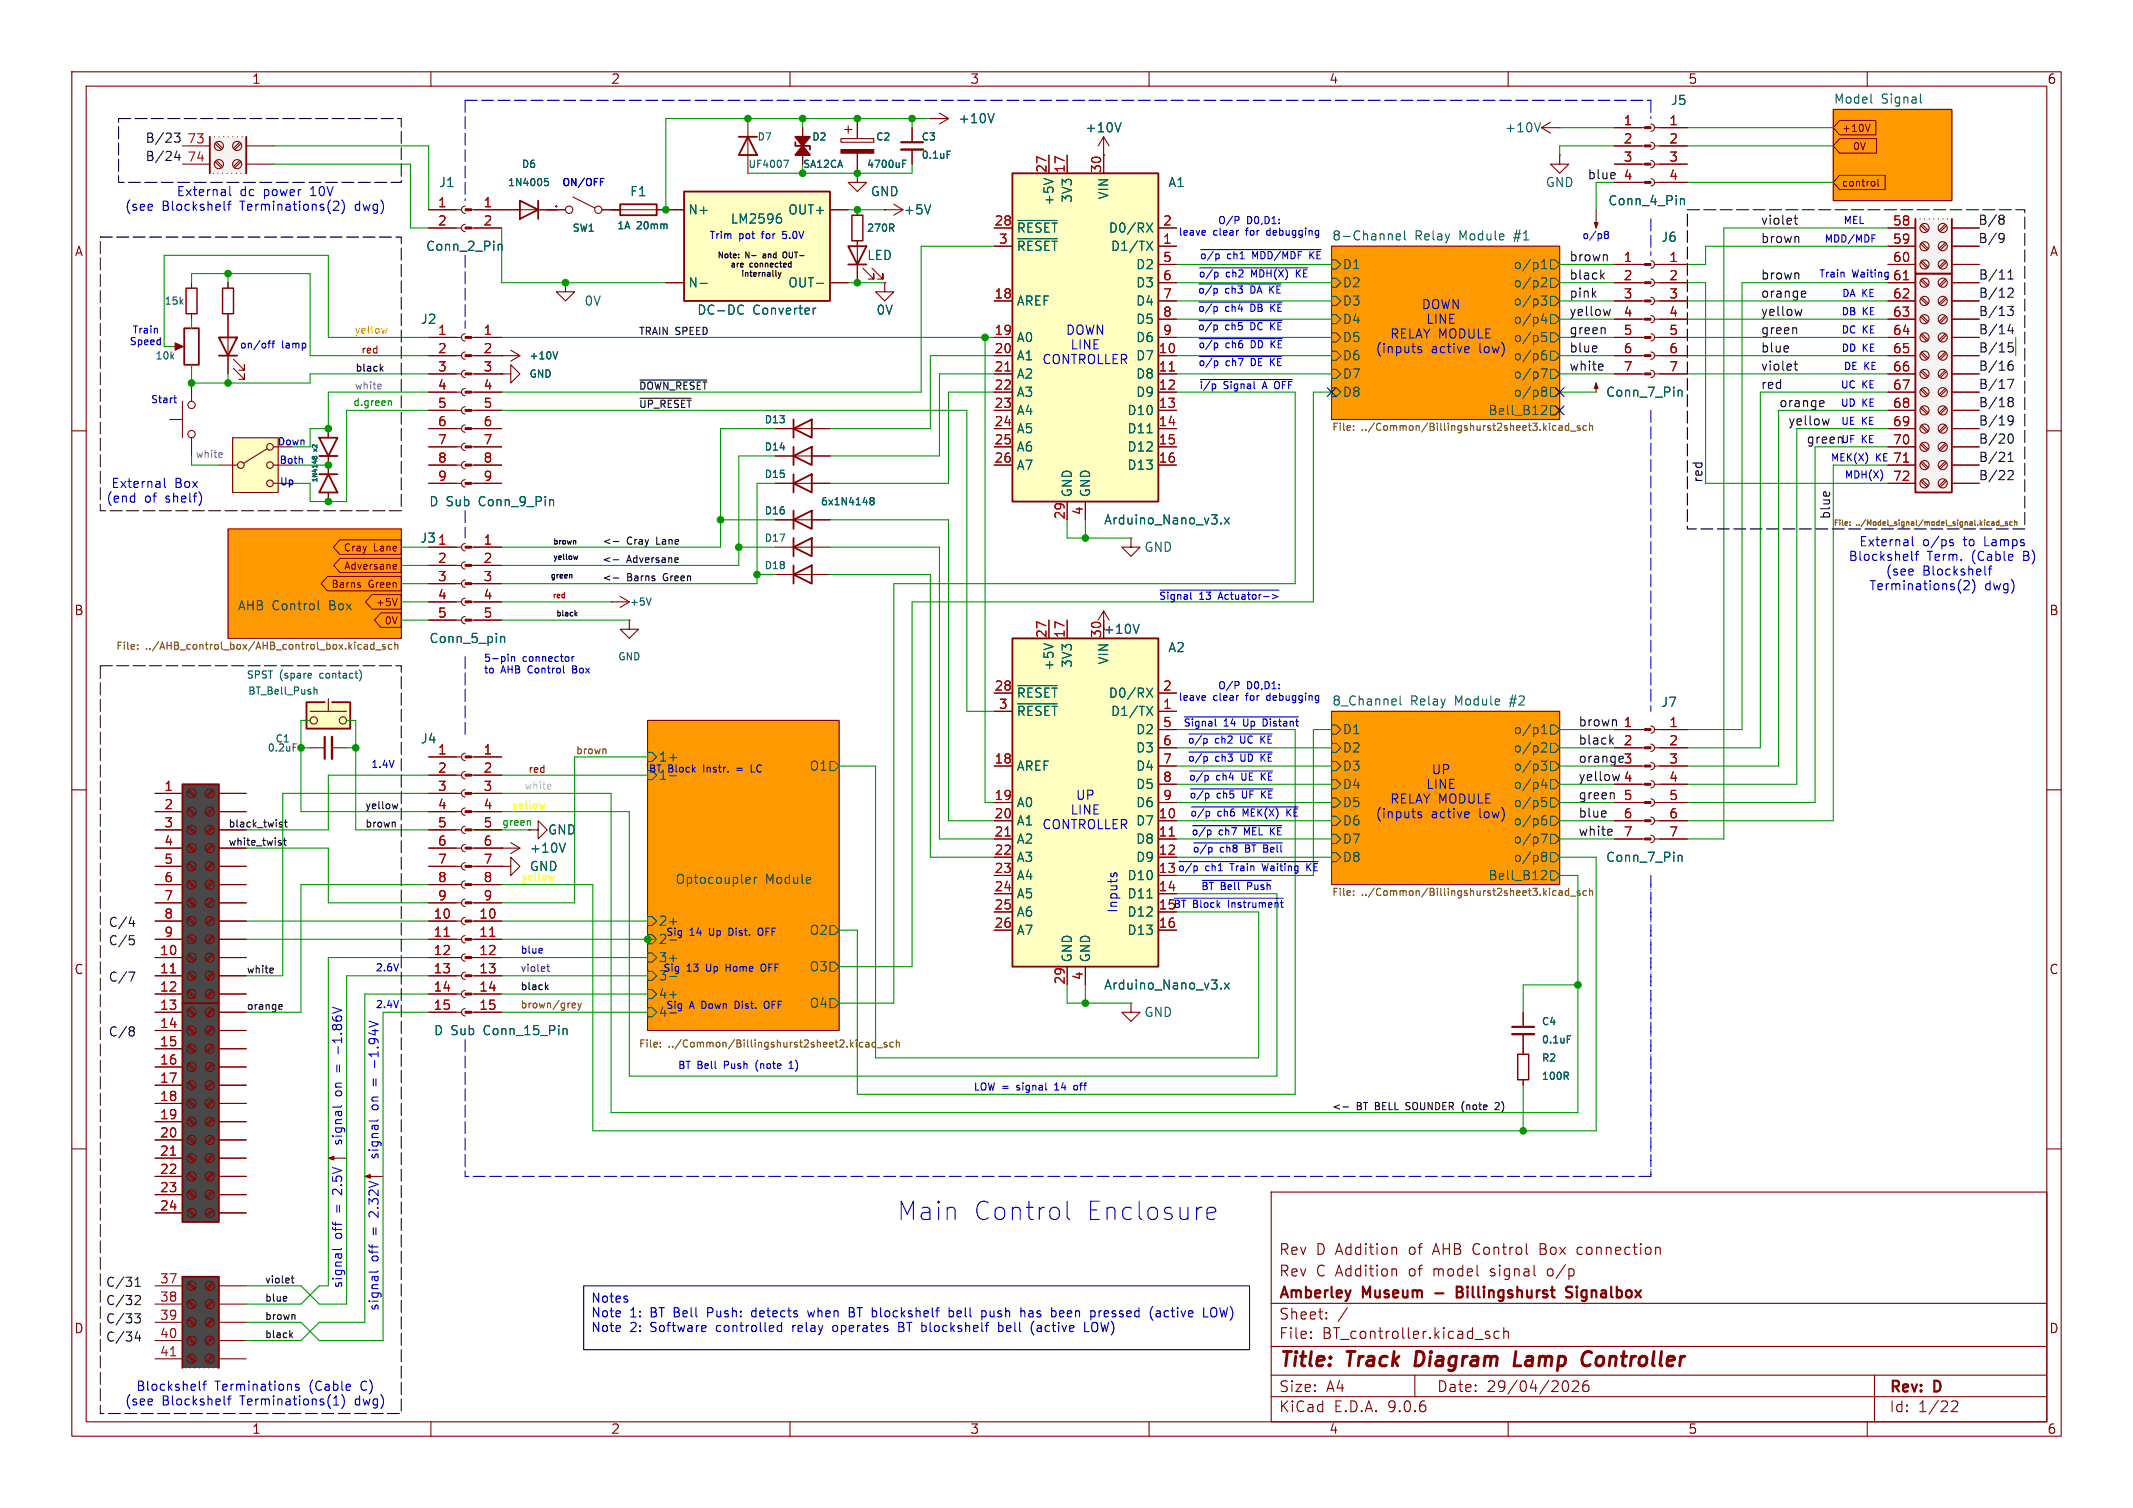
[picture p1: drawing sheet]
<svg xmlns="http://www.w3.org/2000/svg" width="297mm" height="210mm" viewBox="0 0 297 210" stroke-linecap="round" stroke-linejoin="round" font-family="sans-serif">
<defs><g id="words">
<g font-size="3.5" fill="#0000c2">
<text x="124.9" y="170.2">Main</text>
<text x="135.5" y="170.2">Control</text>
<text x="151.2" y="170.2">Enclosure</text>
</g>
<g font-size="2.8" fill="#840000">
<text x="178" y="190.9">Title:</text>
<text x="187.7" y="190.9">Track</text>
<text x="197.9" y="190.9">Diagram</text>
<text x="212.5" y="190.9">Lamp</text>
<text x="222.7" y="190.9">Controller</text>
</g>
<g font-size="2.1" fill="#840000">
<text x="178" y="178">Rev</text>
<text x="178" y="175">Rev</text>
<text x="183.2" y="178">C Addition</text>
<text x="183.2" y="175">D Addition</text>
<text x="196.3" y="178">of</text>
<text x="196.3" y="175">of</text>
<text x="199.8" y="178">model</text>
<text x="199.8" y="175">AHB Control</text>
<text x="207.9" y="178">signal</text>
<text x="214.9" y="175">Box</text>
<text x="216" y="178">o/p</text>
<text x="220.3" y="175">connection</text>
<text x="178" y="184">Sheet:</text>
<text x="178" y="181.2">Amberley</text>
<text x="189.8" y="181.2">Museum</text>
<text x="204.1" y="181.2">Billingshurst</text>
<text x="220" y="181.2">Signalbox</text>
<text x="178" y="186.7">File:</text>
<text x="184.1" y="186.7">BT_controller.kicad_sch</text>
<text x="178" y="196.9">KiCad</text>
<text x="178" y="194.1">Size:</text>
<text x="184.7" y="194.1">A4</text>
<text x="185.7" y="196.9">E.D.A.</text>
<text x="193.3" y="196.9">9.0.6</text>
<text x="200" y="194.1">Date:</text>
<text x="207" y="194.1">29/04/2026</text>
<text x="263" y="194.3">Rev:</text>
<text x="263" y="196.9">Id:</text>
<text x="267.1" y="196.9">1/22</text>
<text x="269.4" y="194.3">D</text>
</g>
<g font-size="1.8" fill="#840000">
<text x="35" y="11.9">1</text>
<text x="85" y="11.9">2</text>
<text x="135" y="11.9">3</text>
<text x="185" y="11.9">4</text>
<text x="235" y="11.9">5</text>
<text x="285" y="11.9">6</text>
<text x="10.3" y="35.9">A</text>
<text x="285.3" y="35.9">A</text>
<text x="10.3" y="85.9">B</text>
<text x="153.4" y="88.9" transform="rotate(-90 153.4 88.9)">30</text>
<text x="285.3" y="85.9">B</text>
<text x="10.3" y="135.9">C</text>
<text x="285.3" y="135.9">C</text>
<text x="10.3" y="185.9">D</text>
<text x="285.3" y="185.9">D</text>
<text x="35" y="199.9">1</text>
<text x="85" y="199.9">2</text>
<text x="135" y="199.9">3</text>
<text x="185" y="199.9">4</text>
<text x="235" y="199.9">5</text>
<text x="285" y="199.9">6</text>
</g>
<g font-size="1.8" fill="#006464">
<text x="133.4" y="17.4">+10V</text>
<text x="232.6" y="14.8">J5</text>
<text x="255.3" y="14.5">Model</text>
<text x="261.9" y="14.5">Signal</text>
<text x="151" y="18.6">+10V</text>
<text x="209.4" y="18.6">+10V</text>
<text x="61" y="26.3">J1</text>
<text x="87.6" y="27.5">F1</text>
<text x="121.2" y="27.5">GND</text>
<text x="146.9" y="28.7" transform="rotate(-90 146.9 28.7)">+5V</text>
<text x="149.5" y="28.3" transform="rotate(-90 149.5 28.3)">3V3</text>
<text x="154.5" y="27.9" transform="rotate(-90 154.5 27.9)">VIN</text>
<text x="162.6" y="26.3">A1</text>
<text x="215.1" y="26.3">GND</text>
<text x="223.9" y="28.8">Conn_4_Pin</text>
<text x="59.2" y="35.2">Conn_2_Pin</text>
<text x="95.8" y="30.1">N+</text>
<text x="101.6" y="31.3">LM2596</text>
<text x="109.7" y="30.1">OUT+</text>
<text x="125.7" y="30.1">+5V</text>
<text x="141.5" y="32.6">~{RESET}</text>
<text x="141.5" y="35.2">~{RESET}</text>
<text x="154.3" y="32.6">D0/RX</text>
<text x="154.6" y="35.2">D1/TX</text>
<text x="185.4" y="33.6">8-Channel</text>
<text x="197" y="33.6">Relay</text>
<text x="203.3" y="33.6">Module</text>
<text x="211.1" y="33.6">#1</text>
<text x="231.2" y="33.9">J6</text>
<text x="95.8" y="40.2">N-</text>
<text x="109.7" y="40.2">OUT-</text>
<text x="120.7" y="36.4">LED</text>
<text x="158.1" y="37.7">D2</text>
<text x="158.1" y="40.2">D3</text>
<text x="186.9" y="37.7">D1</text>
<text x="186.9" y="40.2">D2</text>
<text x="210.7" y="40.2">o/p2</text>
<text x="210.7" y="37.7">o/p1</text>
<text x="58.5" y="45.3">J2</text>
<text x="81.3" y="42.8">0V</text>
<text x="97" y="44">DC-DC</text>
<text x="104.8" y="44">Converter</text>
<text x="121.9" y="44">0V</text>
<text x="141.5" y="42.8">AREF</text>
<text x="141.5" y="47.9">A0</text>
<text x="158.1" y="42.8">D4</text>
<text x="158.1" y="45.3">D5</text>
<text x="158.1" y="47.9">D6</text>
<text x="186.9" y="42.8">D3</text>
<text x="186.9" y="45.3">D4</text>
<text x="186.9" y="47.9">D5</text>
<text x="210.7" y="42.8">o/p3</text>
<text x="210.7" y="45.3">o/p4</text>
<text x="210.7" y="47.9">o/p5</text>
<text x="141.5" y="50.4">A1</text>
<text x="141.5" y="52.9">A2</text>
<text x="158.1" y="50.4">D7</text>
<text x="158.1" y="52.9">D8</text>
<text x="186.9" y="50.4">D6</text>
<text x="186.9" y="52.9">D7</text>
<text x="210.7" y="50.4">o/p6</text>
<text x="210.7" y="52.9">o/p7</text>
<text x="141.5" y="55.5">A3</text>
<text x="141.5" y="58">A4</text>
<text x="156.9" y="58">D10</text>
<text x="158.1" y="55.5">D9</text>
<text x="186.9" y="55.5">D8</text>
<text x="207.2" y="58">Bell_B12</text>
<text x="210.7" y="55.5">o/p8</text>
<text x="223.5" y="55.5">Conn_7_Pin</text>
<text x="141.5" y="60.6">A5</text>
<text x="141.5" y="63.1">A6</text>
<text x="141.5" y="65.6">A7</text>
<text x="156.9" y="60.6">D11</text>
<text x="156.9" y="63.1">D12</text>
<text x="156.9" y="65.6">D13</text>
<text x="59.7" y="70.7">D Sub</text>
<text x="66.8" y="70.7">Conn_9_Pin</text>
<text x="149.5" y="69.3" transform="rotate(-90 149.5 69.3)">GND</text>
<text x="152" y="69.3" transform="rotate(-90 152 69.3)">GND</text>
<text x="58.4" y="75.8">J3</text>
<text x="153.6" y="73.3">Arduino_Nano_v3.x</text>
<text x="159.3" y="77.1">GND</text>
<text x="33" y="85.1">AHB Control</text>
<text x="45.9" y="85.1">Box</text>
<text x="59.7" y="89.8">Conn_5_pin</text>
<text x="153.6" y="88.5">+10V</text>
<text x="146.9" y="93.5" transform="rotate(-90 146.9 93.5)">+5V</text>
<text x="149.5" y="93.1" transform="rotate(-90 149.5 93.1)">3V3</text>
<text x="154.5" y="92.6" transform="rotate(-90 154.5 92.6)">VIN</text>
<text x="162.6" y="91">A2</text>
<text x="141.5" y="97.4">~{RESET}</text>
<text x="141.5" y="99.9">~{RESET}</text>
<text x="154.3" y="97.4">D0/RX</text>
<text x="154.6" y="99.9">D1/TX</text>
<text x="185.4" y="98.3">8_Channel</text>
<text x="196.4" y="98.3">Relay</text>
<text x="202.7" y="98.3">Module</text>
<text x="210.5" y="98.3">#2</text>
<text x="231.2" y="98.7">J7</text>
<text x="58.5" y="103.7">J4</text>
<text x="112.6" y="107.5">O1</text>
<text x="141.5" y="107.5">AREF</text>
<text x="158.1" y="102.5">D2</text>
<text x="158.1" y="105">D3</text>
<text x="158.1" y="107.5">D4</text>
<text x="186.9" y="102.5">D1</text>
<text x="186.9" y="105">D2</text>
<text x="186.9" y="107.5">D3</text>
<text x="210.7" y="105">o/p2</text>
<text x="210.7" y="102.5">o/p1</text>
<text x="210.7" y="107.5">o/p3</text>
<text x="141.5" y="112.6">A0</text>
<text x="158.1" y="110.1">D5</text>
<text x="158.1" y="112.6">D6</text>
<text x="186.9" y="110.1">D4</text>
<text x="186.9" y="112.6">D5</text>
<text x="210.7" y="110.1">o/p4</text>
<text x="210.7" y="112.6">o/p5</text>
<text x="73.7" y="119">+10V</text>
<text x="76.2" y="116.4">GND</text>
<text x="141.5" y="115.2">A1</text>
<text x="141.5" y="117.7">A2</text>
<text x="158.1" y="115.2">D7</text>
<text x="158.1" y="117.7">D8</text>
<text x="186.9" y="115.2">D6</text>
<text x="186.9" y="117.7">D7</text>
<text x="210.7" y="115.2">o/p6</text>
<text x="210.7" y="117.7">o/p7</text>
<text x="73.7" y="121.5">GND</text>
<text x="94" y="123.2">Optocoupler</text>
<text x="106.6" y="123.2">Module</text>
<text x="141.5" y="120.2">A3</text>
<text x="141.5" y="122.8">A4</text>
<text x="141.5" y="125.3">A5</text>
<text x="156.9" y="122.8">D10</text>
<text x="156.9" y="125.3">D11</text>
<text x="158.1" y="120.2">D9</text>
<text x="186.9" y="120.2">D8</text>
<text x="207.2" y="122.8">Bell_B12</text>
<text x="210.7" y="120.2">o/p8</text>
<text x="223.5" y="120.2">Conn_7_Pin</text>
<text x="112.6" y="130.4">O2</text>
<text x="141.5" y="127.9">A6</text>
<text x="141.5" y="130.4">A7</text>
<text x="156.9" y="127.9">D12</text>
<text x="156.9" y="130.4">D13</text>
<text x="112.6" y="135.5">O3</text>
<text x="149.5" y="134.1" transform="rotate(-90 149.5 134.1)">GND</text>
<text x="152" y="134.1" transform="rotate(-90 152 134.1)">GND</text>
<text x="112.6" y="140.6">O4</text>
<text x="153.6" y="138">Arduino_Nano_v3.x</text>
<text x="159.3" y="141.8">GND</text>
<text x="60.3" y="144.4">D Sub</text>
<text x="67.5" y="144.4">Conn_15_Pin</text>
</g>
<g font-size="1.8" fill="#a90000">
<text x="226" y="17.5">1</text>
<text x="232.3" y="17.5">1</text>
<text x="26" y="20.1">73</text>
<text x="26" y="22.6">74</text>
<text x="226" y="20.1">2</text>
<text x="226" y="22.6">3</text>
<text x="232.3" y="20.1">2</text>
<text x="232.3" y="22.6">3</text>
<text x="60.9" y="29">1</text>
<text x="67.2" y="29">1</text>
<text x="77.1" y="29">.</text>
<text x="145.8" y="24.2" transform="rotate(-90 145.8 24.2)">27</text>
<text x="148.3" y="24.2" transform="rotate(-90 148.3 24.2)">17</text>
<text x="153.4" y="24.2" transform="rotate(-90 153.4 24.2)">30</text>
<text x="226" y="25.1">4</text>
<text x="232.3" y="25.1">4</text>
<text x="60.9" y="31.5">2</text>
<text x="67.2" y="31.5">2</text>
<text x="138.4" y="31.5">28</text>
<text x="139" y="34">3</text>
<text x="161.9" y="31.5">2</text>
<text x="161.9" y="34">1</text>
<text x="263.5" y="31.5">58</text>
<text x="263.5" y="34">59</text>
<text x="138.4" y="41.7">18</text>
<text x="161.9" y="36.6">5</text>
<text x="161.9" y="39.1">6</text>
<text x="161.9" y="41.7">7</text>
<text x="226" y="36.6">1</text>
<text x="226" y="39.1">2</text>
<text x="226" y="41.7">3</text>
<text x="232.3" y="36.6">1</text>
<text x="232.3" y="39.1">2</text>
<text x="232.3" y="41.7">3</text>
<text x="263.5" y="39.1">61</text>
<text x="263.5" y="41.7">62</text>
<text x="263.5" y="36.6">60</text>
<text x="60.9" y="46.7">1</text>
<text x="67.2" y="46.7">1</text>
<text x="138.4" y="46.7">19</text>
<text x="161.9" y="44.2">8</text>
<text x="161.9" y="46.7">9</text>
<text x="226" y="44.2">4</text>
<text x="226" y="46.7">5</text>
<text x="232.3" y="44.2">4</text>
<text x="232.3" y="46.7">5</text>
<text x="263.5" y="44.2">63</text>
<text x="263.5" y="46.7">64</text>
<text x="60.9" y="49.3">2</text>
<text x="60.9" y="51.8">3</text>
<text x="67.2" y="49.3">2</text>
<text x="67.2" y="51.8">3</text>
<text x="138.4" y="49.3">20</text>
<text x="138.4" y="51.8">21</text>
<text x="161.2" y="49.3">10</text>
<text x="161.2" y="51.8">11</text>
<text x="226" y="49.3">6</text>
<text x="226" y="51.8">7</text>
<text x="232.3" y="49.3">6</text>
<text x="232.3" y="51.8">7</text>
<text x="263.5" y="49.3">65</text>
<text x="263.5" y="51.8">66</text>
<text x="60.9" y="54.4">4</text>
<text x="60.9" y="56.9">5</text>
<text x="60.9" y="59.4">6</text>
<text x="67.2" y="54.4">4</text>
<text x="67.2" y="56.9">5</text>
<text x="67.2" y="59.4">6</text>
<text x="138.4" y="54.4">22</text>
<text x="138.4" y="56.9">23</text>
<text x="138.4" y="59.4">24</text>
<text x="161.2" y="54.4">12</text>
<text x="161.2" y="56.9">13</text>
<text x="161.2" y="59.4">14</text>
<text x="263.5" y="54.4">67</text>
<text x="263.5" y="56.9">68</text>
<text x="263.5" y="59.4">69</text>
<text x="60.9" y="62">7</text>
<text x="60.9" y="64.5">8</text>
<text x="67.2" y="62">7</text>
<text x="67.2" y="64.5">8</text>
<text x="138.4" y="62">25</text>
<text x="138.4" y="64.5">26</text>
<text x="161.2" y="62">15</text>
<text x="161.2" y="64.5">16</text>
<text x="263.5" y="62">70</text>
<text x="263.5" y="64.5">71</text>
<text x="60.9" y="67.1">9</text>
<text x="67.2" y="67.1">9</text>
<text x="150.9" y="71.8" transform="rotate(-90 150.9 71.8)">4</text>
<text x="263.5" y="67.1">72</text>
<text x="60.9" y="75.9">1</text>
<text x="67.2" y="75.9">1</text>
<text x="148.3" y="72.4" transform="rotate(-90 148.3 72.4)">29</text>
<text x="60.9" y="78.5">2</text>
<text x="60.9" y="81">3</text>
<text x="60.9" y="83.6">4</text>
<text x="67.2" y="78.5">2</text>
<text x="67.2" y="81">3</text>
<text x="67.2" y="83.6">4</text>
<text x="60.9" y="86.1">5</text>
<text x="67.2" y="86.1">5</text>
<text x="145.8" y="88.9" transform="rotate(-90 145.8 88.9)">27</text>
<text x="148.3" y="88.9" transform="rotate(-90 148.3 88.9)">17</text>
<text x="138.4" y="96.3">28</text>
<text x="139" y="98.8">3</text>
<text x="161.9" y="96.3">2</text>
<text x="161.9" y="98.8">1</text>
<text x="161.9" y="101.3">5</text>
<text x="226" y="101.3">1</text>
<text x="232.3" y="101.3">1</text>
<text x="60.9" y="105.2">1</text>
<text x="60.9" y="107.7">2</text>
<text x="67.2" y="105.2">1</text>
<text x="67.2" y="107.7">2</text>
<text x="138.4" y="106.4">18</text>
<text x="161.9" y="103.9">6</text>
<text x="161.9" y="106.4">7</text>
<text x="226" y="103.9">2</text>
<text x="226" y="106.4">3</text>
<text x="232.3" y="103.9">2</text>
<text x="232.3" y="106.4">3</text>
<text x="22.8" y="110.2">1</text>
<text x="22.8" y="112.8">2</text>
<text x="60.9" y="110.2">3</text>
<text x="60.9" y="112.8">4</text>
<text x="67.2" y="110.2">3</text>
<text x="67.2" y="112.8">4</text>
<text x="138.4" y="111.5">19</text>
<text x="161.9" y="109">8</text>
<text x="161.9" y="111.5">9</text>
<text x="226" y="109">4</text>
<text x="226" y="111.5">5</text>
<text x="232.3" y="109">4</text>
<text x="232.3" y="111.5">5</text>
<text x="22.8" y="115.3">3</text>
<text x="22.8" y="117.9">4</text>
<text x="60.9" y="115.3">5</text>
<text x="60.9" y="117.9">6</text>
<text x="67.2" y="115.3">5</text>
<text x="67.2" y="117.9">6</text>
<text x="138.4" y="114">20</text>
<text x="138.4" y="116.6">21</text>
<text x="138.4" y="119.1">22</text>
<text x="161.2" y="114">10</text>
<text x="161.2" y="116.6">11</text>
<text x="161.2" y="119.1">12</text>
<text x="226" y="114">6</text>
<text x="226" y="116.6">7</text>
<text x="232.3" y="114">6</text>
<text x="232.3" y="116.6">7</text>
<text x="22.8" y="120.4">5</text>
<text x="22.8" y="122.9">6</text>
<text x="22.8" y="125.5">7</text>
<text x="60.9" y="120.4">7</text>
<text x="60.9" y="122.9">8</text>
<text x="60.9" y="125.5">9</text>
<text x="67.2" y="120.4">7</text>
<text x="67.2" y="122.9">8</text>
<text x="67.2" y="125.5">9</text>
<text x="138.4" y="121.7">23</text>
<text x="138.4" y="124.2">24</text>
<text x="161.2" y="121.7">13</text>
<text x="161.2" y="124.2">14</text>
<text x="22.8" y="128">8</text>
<text x="22.8" y="130.6">9</text>
<text x="60.3" y="128">10</text>
<text x="60.3" y="130.6">11</text>
<text x="66.6" y="128">10</text>
<text x="66.6" y="130.6">11</text>
<text x="138.4" y="126.7">25</text>
<text x="138.4" y="129.3">26</text>
<text x="161.2" y="126.7">15</text>
<text x="161.2" y="129.3">16</text>
<text x="22.2" y="133.1">10</text>
<text x="22.2" y="135.6">11</text>
<text x="60.3" y="133.1">12</text>
<text x="60.3" y="135.6">13</text>
<text x="66.6" y="133.1">12</text>
<text x="66.6" y="135.6">13</text>
<text x="148.3" y="137.2" transform="rotate(-90 148.3 137.2)">29</text>
<text x="150.9" y="136.6" transform="rotate(-90 150.9 136.6)">4</text>
<text x="22.2" y="140.7">13</text>
<text x="22.2" y="143.3">14</text>
<text x="22.2" y="138.2">12</text>
<text x="60.3" y="138.2">14</text>
<text x="60.3" y="140.7">15</text>
<text x="66.6" y="138.2">14</text>
<text x="66.6" y="140.7">15</text>
<text x="22.2" y="145.8">15</text>
<text x="22.2" y="148.3">16</text>
<text x="22.2" y="150.9">17</text>
<text x="22.2" y="153.4">18</text>
<text x="22.2" y="156">19</text>
<text x="22.2" y="158.5">20</text>
<text x="22.2" y="161">21</text>
<text x="22.2" y="163.6">22</text>
<text x="22.2" y="166.1">23</text>
<text x="22.2" y="168.7">24</text>
<text x="22.2" y="178.8">37</text>
<text x="22.2" y="181.4">38</text>
<text x="22.2" y="183.9">39</text>
<text x="22.2" y="186.4">40</text>
<text x="22.2" y="189">41</text>
</g>
<g font-size="1.8" fill="#0f0f0f">
<text x="20.2" y="20">B/23</text>
<text x="20.2" y="22.5">B/24</text>
<text x="245.1" y="33.9">brown</text>
<text x="245.1" y="31.4">violet</text>
<text x="275.4" y="31.4">B/8</text>
<text x="275.4" y="33.9">B/9</text>
<text x="218.4" y="36.5">brown</text>
<text x="218.4" y="39">black</text>
<text x="218.4" y="41.6">pink</text>
<text x="245.1" y="39">brown</text>
<text x="245.1" y="41.6">orange</text>
<text x="275.4" y="39">B/11</text>
<text x="275.4" y="41.6">B/12</text>
<text x="218.4" y="44.1">yellow</text>
<text x="218.4" y="46.6">green</text>
<text x="245.1" y="46.6">green</text>
<text x="245.1" y="44.1">yellow</text>
<text x="275.4" y="46.6">B/14</text>
<text x="275.4" y="44.1">B/13</text>
<text x="218.4" y="51.7">white</text>
<text x="218.4" y="49.2">blue</text>
<text x="245.1" y="49.2">blue</text>
<text x="245.1" y="51.7">violet</text>
<text x="275.4" y="51.7">B/16</text>
<text x="275.4" y="49.2">B/15</text>
<text x="245.1" y="54.3">red</text>
<text x="247.6" y="56.8">orange</text>
<text x="248.9" y="59.3">yellow</text>
<text x="275.4" y="54.3">B/17</text>
<text x="275.4" y="59.3">B/19</text>
<text x="275.4" y="56.8">B/18</text>
<text x="251.5" y="61.9">green</text>
<text x="275.4" y="64.4">B/21</text>
<text x="275.4" y="61.9">B/20</text>
<text x="237.1" y="67.3" transform="rotate(-90 237.1 67.3)">red</text>
<text x="275.4" y="67">B/22</text>
<text x="254.9" y="72.4" transform="rotate(-90 254.9 72.4)">blue</text>
<text x="219.7" y="101.3">brown</text>
<text x="219.7" y="106.3">orange 3</text>
<text x="219.7" y="103.8">black</text>
<text x="219.7" y="114">blue</text>
<text x="219.7" y="111.4">green</text>
<text x="219.7" y="108.9">yellow</text>
<text x="219.7" y="116.5">white</text>
<text x="15" y="129.2">C/4</text>
<text x="15" y="131.7">C/5</text>
<text x="15" y="136.8">C/7</text>
<text x="15" y="144.4">C/8</text>
<text x="14.7" y="179.3">C/31</text>
<text x="14.7" y="184.4">C/33</text>
<text x="14.7" y="181.8">C/32</text>
<text x="14.7" y="186.9">C/34</text>
</g>
<g font-size="1.8" fill="#0000c2">
<text x="17.3" y="29.6">(see</text>
<text x="22.5" y="29.6">Blockshelf</text>
<text x="24.5" y="27.5">External</text>
<text x="33.4" y="27.5">dc</text>
<text x="33.6" y="29.6">Terminations(2)</text>
<text x="36.8" y="27.5">power</text>
<text x="43.5" y="27.5">10V</text>
<text x="49.7" y="29.6">dwg)</text>
<text x="148.3" y="46.8">DOWN</text>
<text x="193.5" y="47.4">RELAY MODULE</text>
<text x="197.9" y="43.3">DOWN</text>
<text x="198.5" y="45.3">LINE</text>
<text x="145" y="50.9">CONTROLLER</text>
<text x="149" y="48.9">LINE</text>
<text x="191.5" y="49.4">(inputs</text>
<text x="199.3" y="49.4">active</text>
<text x="206.1" y="49.4">low)</text>
<text x="14.7" y="70.2">(end</text>
<text x="15.4" y="68.2">External</text>
<text x="20.1" y="70.2">of</text>
<text x="23.2" y="70.2">shelf)</text>
<text x="24.3" y="68.2">Box</text>
<text x="258.8" y="76.3">External</text>
<text x="267.7" y="76.3">o/ps</text>
<text x="273.5" y="76.3">to</text>
<text x="276.6" y="76.3">Lamps</text>
<text x="257.3" y="78.3">Blockshelf</text>
<text x="260.2" y="82.4">Terminations(2)</text>
<text x="262.5" y="80.4">(see</text>
<text x="267.7" y="80.4">Blockshelf</text>
<text x="268.3" y="78.3">Term.</text>
<text x="274.7" y="78.3">(Cable</text>
<text x="276.4" y="82.4">dwg)</text>
<text x="282" y="78.3">B)</text>
<text x="91.6" y="106.3">1+</text>
<text x="91.6" y="108.8">1-</text>
<text x="149" y="113.6">LINE</text>
<text x="149.7" y="111.6">UP</text>
<text x="193.5" y="112.1">RELAY MODULE</text>
<text x="198.5" y="110.1">LINE</text>
<text x="199.3" y="108">UP</text>
<text x="145" y="115.7">CONTROLLER</text>
<text x="191.5" y="114.2">(inputs</text>
<text x="199.3" y="114.2">active</text>
<text x="206.1" y="114.2">low)</text>
<text x="91.6" y="129.1">2+</text>
<text x="91.6" y="131.7">2-</text>
<text x="155.8" y="127.2" transform="rotate(-90 155.8 127.2)">Inputs</text>
<text x="91.6" y="134.2">3+</text>
<text x="91.6" y="136.8">3-</text>
<text x="91.6" y="141.8">4-</text>
<text x="91.6" y="139.3">4+</text>
<text x="47.9" y="145.3" transform="rotate(-90 47.9 145.3)">-1.86V</text>
<text x="52.9" y="147.2" transform="rotate(-90 52.9 147.2)">-1.94V</text>
<text x="47.9" y="151.5" transform="rotate(-90 47.9 151.5)">on</text>
<text x="52.9" y="153.5" transform="rotate(-90 52.9 153.5)">on</text>
<text x="47.9" y="158.4" transform="rotate(-90 47.9 158.4)">signal</text>
<text x="52.9" y="160.4" transform="rotate(-90 52.9 160.4)">signal</text>
<text x="47.9" y="166.1" transform="rotate(-90 47.9 166.1)">2.5V</text>
<text x="47.9" y="172.6" transform="rotate(-90 47.9 172.6)">off</text>
<text x="47.9" y="168.8" transform="rotate(-90 47.9 168.8)">=</text>
<text x="52.9" y="172" transform="rotate(-90 52.9 172)">=</text>
<text x="52.9" y="169.2" transform="rotate(-90 52.9 169.2)">2.32V</text>
<text x="47.9" y="179.5" transform="rotate(-90 47.9 179.5)">signal</text>
<text x="52.9" y="175.7" transform="rotate(-90 52.9 175.7)">off</text>
<text x="52.9" y="182.6" transform="rotate(-90 52.9 182.6)">signal</text>
<text x="82.2" y="181.8">Notes</text>
<text x="82.2" y="183.8">Note</text>
<text x="82.2" y="185.9">Note</text>
<text x="87.7" y="183.8">1:</text>
<text x="87.7" y="185.9">2:</text>
<text x="90.7" y="183.8">BT Bell</text>
<text x="90.7" y="185.9">Software</text>
<text x="99" y="183.8">Push:</text>
<text x="100.1" y="185.9">controlled</text>
<text x="105.4" y="183.8">detects</text>
<text x="110.9" y="185.9">relay</text>
<text x="113.5" y="183.8">when</text>
<text x="116.7" y="185.9">operates</text>
<text x="119.4" y="183.8">BT blockshelf</text>
<text x="126.1" y="185.9">BT blockshelf</text>
<text x="133.8" y="183.8">bell</text>
<text x="138.5" y="183.8">push</text>
<text x="140.4" y="185.9">bell</text>
<text x="144.2" y="183.8">has</text>
<text x="145.2" y="185.9">(active</text>
<text x="148.7" y="183.8">been</text>
<text x="152.9" y="185.9">LOW)</text>
<text x="154.4" y="183.8">pressed</text>
<text x="162.9" y="183.8">(active</text>
<text x="170.5" y="183.8">LOW)</text>
<text x="17.3" y="195.9">(see</text>
<text x="18.9" y="193.9">Blockshelf</text>
<text x="22.5" y="195.9">Blockshelf</text>
<text x="29.9" y="193.9">Terminations</text>
<text x="33.6" y="195.9">Terminations(1)</text>
<text x="43.2" y="193.9">(Cable</text>
<text x="49.7" y="195.9">dwg)</text>
<text x="50.5" y="193.9">C)</text>
</g>
<text font-size="1.8" fill="#009600" x="221" y="25.1">blue</text>
<g font-size="1.4" fill="#006464">
<text x="72.6" y="23.6">D6</text>
<text x="104.1" y="23.6">UF4007</text>
<text x="105.4" y="19.8">D7</text>
<text x="111.7" y="23.6">SA12CA</text>
<text x="113" y="19.8">D2</text>
<text x="120.6" y="23.6">4700uF</text>
<text x="121.9" y="19.8">C2</text>
<text x="128.2" y="22.3">0.1uF</text>
<text x="128.2" y="19.8">C3</text>
<text x="70.6" y="26.1">1N4005</text>
<text x="79.6" y="32.5">SW1</text>
<text x="85.8" y="32.1">1A</text>
<text x="88.7" y="32.1">20mm</text>
<text x="120.6" y="32.5">270R</text>
<text x="22.8" y="42.6">15k</text>
<text x="21.5" y="50.3">10k</text>
<text x="73.6" y="50.3">+10V</text>
<text x="73.6" y="52.8">GND</text>
<text x="106.4" y="59.1">D13</text>
<text x="106.4" y="63">D14</text>
<text x="106.4" y="71.8">D16</text>
<text x="106.4" y="66.8">D15</text>
<text x="114.2" y="70.6">6x1N4148</text>
<text x="106.4" y="75.7">D17</text>
<text x="106.4" y="79.5">D18</text>
<text x="87.6" y="84.5">+5V</text>
<text x="34.2" y="94.7">SPST</text>
<text x="38.9" y="94.7">(spare</text>
<text x="44.7" y="94.7">contact)</text>
<text x="86" y="92.2">GND</text>
<text x="34.5" y="96.9">BT_Bell_Push</text>
<text x="37.2" y="104.9">0.2uF</text>
<text x="38.3" y="103.6">C1</text>
<text x="214.6" y="143">C4</text>
<text x="214.6" y="145.5">0.1uF</text>
<text x="214.6" y="148">R2</text>
<text x="214.6" y="150.6">100R</text>
</g>
<g font-size="1.4" fill="#840000">
<text x="256.4" y="18.6">+10V</text>
<text x="258.4" y="21.1">0V</text>
<text x="256.4" y="26.2">control</text>
<text x="47.7" y="77">Cray</text>
<text x="52" y="77">Lane</text>
<text x="46" y="82.1">Barns</text>
<text x="47.8" y="79.5">Adversane</text>
<text x="51.3" y="82.1">Green</text>
<text x="52.2" y="84.6">+5V</text>
<text x="53.4" y="87.2">0V</text>
<text x="69.8" y="115.2">green</text>
</g>
<g font-size="1.4" fill="#0000c2">
<text x="78.2" y="26.1">ON/OFF</text>
<text x="98.7" y="33.5">Trim</text>
<text x="102.9" y="33.5">pot</text>
<text x="106.3" y="33.5">for</text>
<text x="109.4" y="33.5">5.0V</text>
<text x="164" y="33">leave</text>
<text x="168.9" y="33">clear</text>
<text x="169.5" y="31.4">O/P</text>
<text x="173.6" y="31.4">D0,D1:</text>
<text x="173.7" y="33">for</text>
<text x="176.8" y="33">debugging</text>
<text x="220.2" y="33.5">o/p8</text>
<text x="254" y="34">MDD/MDF</text>
<text x="256.6" y="31.4">MEL</text>
<text x="166.7" y="41.1">~{o/p</text>
<text x="166.8" y="38.9">~{o/p</text>
<text x="167" y="36.3">~{o/p</text>
<text x="172" y="41.1">ch3</text>
<text x="172.1" y="38.9">ch2</text>
<text x="172.2" y="36.3">ch1</text>
<text x="175.7" y="41.1">DA KE}</text>
<text x="175.8" y="38.9">MDH(X)</text>
<text x="176" y="36.3">MDD/MDF</text>
<text x="253.2" y="38.9">Train</text>
<text x="256.4" y="41.6">DA KE</text>
<text x="257.9" y="38.9">Waiting</text>
<text x="18.4" y="46.7">Train</text>
<text x="166.7" y="46.2">~{o/p</text>
<text x="166.7" y="43.6">~{o/p</text>
<text x="172" y="46.2">ch5</text>
<text x="172" y="43.6">ch4</text>
<text x="175.7" y="46.2">DC</text>
<text x="175.7" y="43.6">DB</text>
<text x="256.3" y="44.1">DB</text>
<text x="256.3" y="46.7">DC</text>
<text x="259.3" y="44.1">KE</text>
<text x="259.3" y="46.7">KE</text>
<text x="18" y="48.3">Speed</text>
<text x="33.3" y="48.7">on/off</text>
<text x="39.2" y="48.7">lamp</text>
<text x="166.8" y="48.7">~{o/p</text>
<text x="166.8" y="51.2">~{o/p</text>
<text x="172" y="48.7">ch6</text>
<text x="172" y="51.2">ch7</text>
<text x="175.8" y="48.7">DD</text>
<text x="175.8" y="51.2">DE</text>
<text x="256.3" y="49.2">DD</text>
<text x="256.6" y="51.7">DE</text>
<text x="259.3" y="49.2">KE</text>
<text x="259.6" y="51.7">KE</text>
<text x="20.9" y="56.4">Start</text>
<text x="166.9" y="54.4">~{i/p</text>
<text x="171.7" y="54.4">Signal</text>
<text x="177.4" y="54.4">A OFF}</text>
<text x="256.2" y="54.3">UC</text>
<text x="256.2" y="56.8">UD</text>
<text x="256.3" y="59.4">UE</text>
<text x="259.2" y="59.4">KE</text>
<text x="259.3" y="54.3">KE</text>
<text x="259.3" y="56.8">KE</text>
<text x="38.6" y="62.2">Down</text>
<text x="38.8" y="64.8">Both</text>
<text x="254.8" y="64.5">MEK(X)</text>
<text x="256.3" y="61.9">UF</text>
<text x="259.2" y="61.9">KE</text>
<text x="261.2" y="64.5">KE</text>
<text x="38.9" y="67.8">Up</text>
<text x="256.8" y="66.8">MDH(X)</text>
<text x="161.3" y="83.7">~{Signal</text>
<text x="168.4" y="83.7">13</text>
<text x="171.3" y="83.7">Actuator-&gt;}</text>
<text x="67.3" y="92.4">5-pin</text>
<text x="67.3" y="94">to</text>
<text x="69.8" y="94">AHB</text>
<text x="72.8" y="92.4">connector</text>
<text x="73.7" y="94">Control</text>
<text x="80.2" y="94">Box</text>
<text x="164" y="97.8">leave</text>
<text x="164.7" y="101.4">~{Signal</text>
<text x="168.9" y="97.8">clear</text>
<text x="169.5" y="96.2">O/P</text>
<text x="171.8" y="101.4">14</text>
<text x="173.6" y="96.2">D0,D1:</text>
<text x="173.7" y="97.8">for</text>
<text x="174.7" y="101.4">Up</text>
<text x="176.8" y="97.8">debugging</text>
<text x="177.7" y="101.4">Distant}</text>
<text x="51.6" y="107.2">1.4V</text>
<text x="90.2" y="107.8">BT</text>
<text x="93" y="107.8">Block</text>
<text x="98.1" y="107.8">Instr.</text>
<text x="103" y="107.8">=</text>
<text x="105.3" y="107.8">LC</text>
<text x="165.3" y="103.8">~{o/p</text>
<text x="165.3" y="106.3">~{o/p</text>
<text x="170.6" y="103.8">ch2</text>
<text x="170.6" y="106.3">ch3</text>
<text x="174.3" y="103.8">UC</text>
<text x="174.3" y="106.3">UD</text>
<text x="165.5" y="108.9">~{o/p</text>
<text x="165.5" y="111.4">~{o/p</text>
<text x="165.6" y="113.9">~{o/p</text>
<text x="170.7" y="108.9">ch4</text>
<text x="170.8" y="111.4">ch5</text>
<text x="170.9" y="113.9">ch6</text>
<text x="174.4" y="108.9">UE</text>
<text x="174.5" y="111.4">UF</text>
<text x="174.6" y="113.9">MEK(X)</text>
<text x="165.8" y="116.5">~{o/p</text>
<text x="166" y="118.9">~{o/p</text>
<text x="171.1" y="116.5">ch7</text>
<text x="171.2" y="118.9">ch8</text>
<text x="174.8" y="116.5">MEL</text>
<text x="175" y="118.9">BT</text>
<text x="177.8" y="118.9">Bell}</text>
<text x="163.9" y="121.5">~{o/p</text>
<text x="167.2" y="124.2">~{BT</text>
<text x="169.2" y="121.5">ch1</text>
<text x="171.3" y="124.2">Bell</text>
<text x="172.9" y="121.5">Train</text>
<text x="175.2" y="124.2">Push}</text>
<text x="177.6" y="121.5">Waiting</text>
<text x="92.7" y="130.5">Sig</text>
<text x="96" y="130.5">14</text>
<text x="98.9" y="130.5">Up</text>
<text x="101.9" y="130.5">Dist.</text>
<text x="106.3" y="130.5">OFF</text>
<text x="163.3" y="126.6">~{BT</text>
<text x="167.5" y="126.6">Block</text>
<text x="172.6" y="126.6">Instrument}</text>
<text x="52.2" y="135.5">2.6V</text>
<text x="72.4" y="133">blue</text>
<text x="92.3" y="135.5">Sig</text>
<text x="95.6" y="135.5">13</text>
<text x="98.5" y="135.5">Up</text>
<text x="101.5" y="135.5">Home</text>
<text x="106.7" y="135.5">OFF</text>
<text x="52.2" y="140.6">2.4V</text>
<text x="92.7" y="140.7">Sig</text>
<text x="96" y="140.7">A Down</text>
<text x="102.8" y="140.7">Dist.</text>
<text x="107.1" y="140.7">OFF</text>
<text x="94.3" y="149.1">BT</text>
<text x="97.1" y="149.1">Bell</text>
<text x="101" y="149.1">Push</text>
<text x="105.7" y="149.1">(note</text>
<text x="110.6" y="149.1">1)</text>
<text x="135.5" y="152.1">LOW =</text>
<text x="141.8" y="152.1">signal</text>
<text x="147.3" y="152.1">14</text>
<text x="150.2" y="152.1">off</text>
</g>
<text font-size="1.4" fill="#c2c200" x="49.3" y="46.7">yellow</text>
<g font-size="1.4" fill="#0f0f0f">
<text x="88.9" y="46.7">TRAIN</text>
<text x="94.1" y="46.7">SPEED</text>
<text x="88.9" y="56.9">~{UP_RESET}</text>
<text x="88.9" y="54.3">~{DOWN_RESET}</text>
<text x="83.8" y="75.9">&lt;-</text>
<text x="87.3" y="75.9">Cray</text>
<text x="91.6" y="75.9">Lane</text>
<text x="83.8" y="78.5">&lt;-</text>
<text x="83.8" y="81">&lt;-</text>
<text x="87.3" y="78.5">Adversane</text>
<text x="87.3" y="81">Barns</text>
<text x="92.6" y="81">Green</text>
<text x="50.8" y="112.8">yellow</text>
<text x="31.7" y="115.3">black_twist</text>
<text x="31.7" y="117.8">white_twist</text>
<text x="50.8" y="115.3">brown</text>
<text x="34.3" y="135.6">white</text>
<text x="34.3" y="140.7">orange</text>
<text x="185.4" y="154.7">&lt;-</text>
<text x="188.9" y="154.7">BT</text>
<text x="191.7" y="154.7">BELL</text>
<text x="196.2" y="154.7">SOUNDER</text>
<text x="204.3" y="154.7">(note</text>
<text x="209.2" y="154.7">2)</text>
<text x="36.8" y="178.8">violet</text>
<text x="36.8" y="181.3">blue</text>
<text x="36.8" y="183.9">brown</text>
<text x="36.8" y="186.4">black</text>
</g>
<g font-size="1.4">
<text x="49.4" y="52">black</text>
<text x="72.4" y="138.1">black</text>
</g>
<g font-size="1.4" fill="#c20000">
<text x="50.2" y="49.4">red</text>
<text x="73.5" y="107.8">red</text>
</g>
<text font-size="1.4" fill="#008400" x="49.1" y="56.7">d.green</text>
<g font-size="1.4" fill="#848484">
<text x="49.3" y="54.4">white</text>
<text x="27.2" y="64">white</text>
</g>
<g font-size="1.4" fill="#725600">
<text x="185.4" y="60.4">File:</text>
<text x="189.6" y="60.4">../Common/Billingshurst2sheet3.kicad_sch</text>
<text x="16.1" y="90.8">File:</text>
<text x="20.3" y="90.8">../AHB_control_box/AHB_control_box.kicad_sch</text>
<text x="185.4" y="125.1">File:</text>
<text x="189.6" y="125.1">../Common/Billingshurst2sheet3.kicad_sch</text>
<text x="88.9" y="146.2">File:</text>
<text x="93.1" y="146.2">../Common/Billingshurst2sheet2.kicad_sch</text>
</g>
<g font-size="1.4" fill="#804d00">
<text x="80.1" y="105.2">brown</text>
<text x="72.4" y="140.6">brown/grey</text>
</g>
<g font-size="1.4" fill="#ff0">
<text x="71.3" y="113">yellow</text>
<text x="72.5" y="122.9">yellow</text>
</g>
<text font-size="1.4" fill="#c2c2c2" x="73" y="110.2">white</text>
<text font-size="1.4" fill="#840084" x="72.4" y="135.6">violet</text>
<g font-size="1.1">
<text x="99.8" y="36.2">Note:</text>
<text x="101.6" y="37.5">are</text>
<text x="103.1" y="38.7">internally</text>
<text x="103.8" y="36.2">N-</text>
<text x="104.4" y="37.5">connected</text>
<text x="106.5" y="36.2">and</text>
<text x="109.6" y="36.2">OUT-</text>
</g>
<g font-size="1">
<text x="76.9" y="76">brown</text>
<text x="76.6" y="80.8">green</text>
<text x="76.9" y="78.2">yellow</text>
<text x="77.3" y="86">black</text>
</g>
<g font-size="1" fill="#725600">
<text x="255.3" y="73.6">File:</text>
<text x="258.5" y="73.6">../Model_signal/model_signal.kicad_sch</text>
</g>
<text font-size="1" fill="#c20000" x="76.8" y="83.5">red</text>
<g font-size=".9" fill="#006464">
<text x="44.4" y="62.8" transform="rotate(-90 44.4 62.8)">x2</text>
<text x="44.4" y="67.3" transform="rotate(-90 44.4 67.3)">1N4148</text>
</g>
</g></defs>
<g fill="none" stroke="#840000" stroke-width=".15">
<path d="M10 10h277v190h-277zM12 12h273v186h-273zM60 10v2M104.1 16.5v7.6M110 10v2M127 17.8v2M160 10v2M210 10v2M255.3 15.2h16.5v12.7h-16.5zM260 10v2M69.8 29.2h7.7M119.4 29.2v.8"/>
<path d="M119.4 33.5v5.9M120.1 37.3l1.6 1.6v-.8v.8h-.8M121.4 37.3l1.5 1.6v-.8v.8h-.7M123.2 39.4v1.2h1.3l-1.3 1.3-1.3-1.3h1.3M123.2 39.4h.1M123.2 29.2h.1M123.2 29.2h2.5M124.5 28.4l1.2 .8M125.7 29.2l-1.2 .8M127 20.8v2.1M185.4 34.3h31.8v24.1h-31.8zM69.8 49.5h.1"/>
<path d="M69.8 49.5h2.6M71.1 48.8l1.3 .7M72.4 49.5l-1.3 .8M10 60h2M31.7 73.7h24.2v15.2h-24.2zM45.7 64.8v1.2M45.7 68.6v1.3M285 60h2M185.4 99.1h31.8v24.1h-31.8zM10 110h2M90.2 100.3h26.6v43.2h-26.6zM285 110h2"/>
<path d="M10 160h2M177 166h108v32h-108zM194 176.7l.4 .1 .1 .1v.8M194 173.7l.4 .1 .1 .1v.8M219.7 173.8l-.1 .2 .1 .6M231 173.7l.2 .2v.8M285 160h2M60 198v2M110 198v2M160 198v2M177 194.5h108M177 191.5h108"/>
<path d="M177 187.5h108M177 181.5h108M182.5 186.3h.1l-.1 .1M182.5 186.3v.1M182.5 185.5v.1M182.5 185.5h.1l-.1 .1M184.7 183.6v.1M184.7 183.6h-.1l.1 .1M184.7 182.8v.1M184.7 182.8h-.1l.1 .1M187.6 182.1l-1.3 2M197 191.5v3"/>
<path d="M206.9 185.8l.5 .2 .1 .1-.1 .2-.4 .1M206.9 185.5l.1-.1 .4 .1M208.7 185.5l-.4-.1-.3 .3v.4l.2 .2 .1 .1 .4-.1M209.4 185.5a.37 .37 0 0 1 .6 .1v.8M209.4 184.9v1.5M210 198v2M218.2 192.4a1.02 1.02 0 0 1-.2 1.4M219.7 192.4l.1 .2-.1 .3-.8 .9h.9M220.6 192.4a1.17 1.17 0 0 0-.1 1.3l.2 .1 .4-.1 .1-.2v-.3l-.2-.3h-.5l-.1 .3M220.8 192.3h.3M260 198v2M261 191.5v6.5"/>
<path d="M271.7 195.2l.3-.1 .5 .1a.41 .41 0 0 1 0 .5l-.8 .9h.9"/>
</g>
<path d="M197.3 188.2l-.3 2h.5M211.1 188.2l-.3 2h1M220.8 188.3a.67 .67 0 0 1 .8 .1M221.4 190l-.6 .2" fill="none" stroke="#840000" stroke-width=".4"/>
<path d="M125.5 19.8h3M202.8 179.9h.5M203.3 179.9l.3 .1M203.6 179.3l-.3-.1h-.5v1.5l.8-.1M203.6 179.8l-.3 .1M218.9 179.3l-.2-.1-.5 .1a.36 .36 0 0 0-.1 .3 .36 .36 0 0 0 .2 .3 .55 .55 0 0 1 .6 .4l-.1 .2-.2 .2-.5-.1M199.8 180.1h1.2" fill="none" stroke="#840000" stroke-width=".3"/>
<g fill="#f90" stroke="#f90" stroke-width=".14">
<path d="M185.4 99.1h31.8v24.1h-31.8z"/>
<path d="M31.7 73.7h24.2v15.2h-24.2z"/>
<path d="M90.2 100.3h26.6v43.2h-26.6z"/>
<path d="M185.4 34.3h31.8v24.1h-31.8z"/>
<path d="M255.3 15.2h16.5v12.7h-16.5z"/>
</g>
<g fill="none" stroke="#006464" stroke-width=".15">
<path d="M260.6 14.3l.1 .1M267.4 13.1v1.1l.2 .2M75.9 24.9h.4M75.9 25.3l.3-.1 .2 .2-.1 .4h-.4M109.1 22.3h.7l-.4 1M124.1 31.7l.4 .5M124.4 31.3v.3M129.6 28.5l-.4 1.3M131.9 21h.5M185.4 36.2h.7l.6 .6-.6 .7h-.7zM185.4 38.7h.7l.6 .7-.6 .6h-.7zM194.4 33l.6-.1v-.3h-.4l-.2 .1 .1 .7h.5"/>
<path d="M195.6 32.1v1.1l.1 .2M214.6 38.8l.2-.1h.3l.2 .1 .1 .2-.1 .2-.7 .7h.8M214.6 36.5l.4-.4v1.3M214.6 37.4h.8M215.9 38.7h.6l.7 .7-.7 .6h-.6zM215.9 36.2h.6l.7 .6-.7 .7h-.6zM77.7 49l-.4 1M185.4 41.3h.7l.6 .6-.6 .6h-.7zM185.4 43.8h.7l.6 .7-.6 .6h-.7zM185.4 46.4h.7l.6 .6-.6 .6h-.7zM185.4 48.9h.7l.6 .6-.6 .7h-.7zM185.4 51.4h.7l.6 .7-.6 .6h-.7z"/>
<path d="M185.4 54h.7l.6 .6-.6 .6h-.7zM214.6 41.2h.8l-.5 .5 .4 .1v.6l-.2 .1-.5-.1M214.6 51.4h.8l-.5 1.2M214.6 49.6l.3-.3h.2l.3 .3v.3l-.3 .2-.3-.1-.2-.1M214.6 54.2l.3-.3 .3 .1 .2 .2-.3 .3M214.6 54.2l.3 .3M214.7 56.5h.4l.2 .1 .1 .2-.1 .2-.7 .7h.8M214.9 54.5h.2M214.9 54.5l-.3 .2M214.9 43.7l-.3 .9h.8M215.1 54.5l.3 .2-.2 .4-.3 .1-.3-.3M215.2 44.2v.8"/>
<path d="M215.2 48.8a.5 .5 0 0 0-.6 .6M215.3 46.3h-.6l-.1 .6 .2-.1h.4l.2 .2-.1 .4-.2 .2h-.3l-.2-.2M215.9 56.5h.6l.7 .7-.7 .6h-.6zM215.9 41.3h.6l.7 .6-.7 .6h-.6zM215.9 43.8h.6l.7 .7-.7 .6h-.6zM215.9 46.4h.6l.7 .6-.7 .6h-.6zM215.9 48.9h.6l.7 .6-.7 .7h-.6zM215.9 51.4h.6l.7 .7-.7 .6h-.6zM215.9 54h.6l.7 .6-.7 .6h-.6zM43.8 63.8l-.2 .1M43.8 63.7l-.2-.1h-.1v.2l.1 .1M43.8 63.7l.1-.1h.2v.2l-.1 .1"/>
<path d="M43.8 63.7v.1M43.8 63.8l.1 .1M44.3 83.7v1l.2 .2M195 96.9v1.1l.1 .2M90.2 104.8h.6l.6 .6-.6 .6h-.6zM90.2 107.3h.6l.6 .7-.6 .6h-.6zM93.2 105.5h1M115.6 106h.6l.6 .7-.6 .6h-.6zM185.4 101h.7l.6 .6-.6 .6h-.7zM185.4 103.5h.7l.6 .6-.6 .7h-.7zM185.4 106h.7l.6 .7-.6 .6h-.7zM185.4 108.6h.7l.6 .6-.6 .7h-.7z"/>
<path d="M185.4 111.1h.7l.6 .7-.6 .6h-.7zM185.4 113.7h.7l.6 .6-.6 .6h-.7zM185.4 116.2h.7l.6 .6-.6 .7h-.7zM185.4 118.7h.7l.6 .7-.6 .6h-.7zM214.6 106h.8l-.5 .5 .4 .1v.5l-.2 .2-.5-.1M214.6 116.1h.8l-.5 1.3M214.6 103.6l.2-.2h.3l.2 .2 .1 .2-.1 .2-.7 .7h.8M214.6 114.3l.3-.2h.2l.3 .2v.3l-.3 .3-.3-.1-.2-.2M214.6 118.9l.3-.2 .3 .1 .2 .2-.3 .2M214.6 102.2h.8M214.6 101.3l.4-.4v1.3M214.6 119l.3 .2"/>
<path d="M214.9 119.2h.2M214.9 119.2l-.3 .3M214.9 108.5l-.3 .9h.8M215.1 119.2l.3 .3-.2 .4-.3 .1-.3-.3M215.2 109v.8M215.2 113.6a.5 .5 0 0 0-.6 .6M215.3 111.1h-.6l-.1 .6 .2-.1h.4l.2 .2-.1 .4-.2 .1h-.3l-.2-.1M215.9 103.5h.6l.7 .6-.7 .7h-.6zM215.9 101h.6l.7 .6-.7 .6h-.6zM215.9 106h.6l.7 .7-.7 .6h-.6zM215.9 108.6h.6l.7 .6-.7 .7h-.6zM215.9 111.1h.6l.7 .7-.7 .6h-.6z"/>
<path d="M215.9 113.7h.6l.7 .6-.7 .6h-.6zM215.9 116.2h.6l.7 .6-.7 .7h-.6zM215.9 118.7h.6l.7 .7-.7 .6h-.6zM90.2 137.8h.6l.6 .6-.6 .7h-.6zM90.2 132.7h.6l.6 .7-.6 .6h-.6zM90.2 135.3h.6l.6 .6-.6 .6h-.6zM90.2 127.6h.6l.6 .7-.6 .6h-.6zM90.2 130.2h.6l.6 .6-.6 .6h-.6zM93.2 138.5h1M93.2 133.4h1M93.2 128.4h1M104.1 122.2h.3l.1 .3-.6 .1"/>
<path d="M104.4 123h-.3M105 122.2v.8M105.4 122.2h-.3l-.1 .2M115.6 128.9h.6l.6 .6-.6 .7h-.6zM115.6 139.1h.6l.6 .6-.6 .6h-.6zM115.6 134h.6l.6 .6-.6 .7h-.6zM214.7 121.3l.4-.1 .2 .2 .1 .2-.1 .2-.7 .7h.8M215.9 121.3h.6l.7 .6-.7 .7h-.6zM90.2 140.3h.6l.6 .7-.6 .6h-.6z"/>
</g>
<g fill="none" stroke="#725600" stroke-width=".15">
<path d="M188.5 59.3v.1M188.5 59.8v.1M216.2 59.8l.2 .1h.3M216.7 59.3h-.3l-.2 .1M217.1 59.3h.4v.6M217.5 59.5l-.3 .1-.2 .1 .2 .2h.3M218.4 58.9v1M218.4 59.3h-.3l-.2 .2 .1 .4h.4M220 59.3h-.2l-.2 .1 .1 .2 .3 .1v.2h-.4M220.9 59.3h-.3l-.2 .2 .1 .4h.4M221.3 58.9v1M221.3 59.4l.2-.1h.2l.1 .6"/>
<path d="M218.7 60h.7M255.9 72.4h-.4v.8M256.2 72.4v.1M256.5 72.4v.7M257.6 73.1v.1M257.6 72.7v.1M259.8 72.4l-.7 .9M260 73.2v-.8l.3 .6 .2-.6v.8M261.9 72.4v.8M262.9 72.4v.7M264.4 72.4v.1M266.8 72.4v.7"/>
<path d="M267.8 72.4l-.7 .9M270 72.4v.8M271 72.4v.7M272.6 72.4v.1M275 72.4v.7M275.7 72.4v.8M276.3 72.4v.1M277.3 72.7h.3l.1 .5M277.7 72.8l-.4 .2 .1 .2 .3-.1M278.3 72.7h-.2l-.1 .1v.3h.3M278.3 72.4v.8M278.5 73.2h.6"/>
<path d="M279.5 72.7h-.2l-.1 .1 .1 .1 .2 .1v.1h-.3M280.2 72.7h-.2l-.2 .1 .1 .3h.3M280.5 72.7h.3v.5M280.5 72.4v.8M19.2 90.3v.1M19.2 89.8v.1M50.7 89.8h.4l.1 .6M51.2 90h-.4l-.1 .2 .1 .2h.4M52.1 89.8h-.3l-.2 .1 .1 .5h.4M52.1 89.4v1M52.3 90.5h.8M53.6 89.8h-.2l-.1 .1v.1l.3 .1v.3h-.3"/>
<path d="M54.5 89.8h-.2l-.2 .1 .1 .5h.3M55 89.8h.1h.3v.6M55 89.4v1M188.5 124.6v.1M188.5 124.1v.1M216.2 124.6l.2 .1h.3M216.7 124.1l-.3-.1-.2 .1M217.1 124.1h.4v.6M217.5 124.3h-.3l-.2 .2 .2 .2h.3M218.4 124.1l-.3-.1-.2 .2 .1 .5h.4M218.4 123.7v1M218.7 124.8h.7"/>
<path d="M220 124.1l-.2-.1-.2 .2 .1 .1 .3 .1v.3h-.4M220.9 124.1l-.3-.1-.2 .2 .1 .5h.4M221.3 124.1l.2-.1 .2 .1 .1 .6M221.3 123.7v1M92 145.7v.1M92 145.2v.1M119.7 145.7l.2 .1h.2M120.1 145.2h-.2h-.2M120.6 145.2h.4v.6M121 145.4h-.3l-.2 .2 .2 .2h.3M121.9 145.2h-.3l-.2 .1 .1 .5h.4M121.9 144.8v1"/>
<path d="M122.1 145.9h.8M123.5 145.2h-.3l-.1 .1v.1l.4 .1v.3h-.4M124.4 145.2h-.3l-.2 .1 .1 .5h.4M124.8 145.2h.2h.2v.6M124.8 144.8v1"/>
</g>
<path d="M102.9 19.1h2.5M104.1 19.1l1.3 2.5h-2.5zM72.4 27.9l2.5 1.3-2.5 1.3zM74.9 27.9v2.6M118.1 34.3h2.5l-1.2 2.5zM118.1 36.8h2.5M44.4 66h2.6M45.7 66l1.3 2.6h-2.6z" fill="none" stroke="#840000" stroke-width=".25"/>
<path d="M125.5 20.8h3" fill="none" stroke="#840000" stroke-width=".33"/>
<path d="M118.6 30h1.5v3.5h-1.5z" fill="none" stroke="#840000" stroke-width=".2"/>
<path d="M32.4 61h6.3v7.6h-6.3z" fill="#ffffc2"/>
<g fill="none" stroke="#840000" stroke-width=".15">
<path d="M76.2 29.2h2.5M79.8 27.4l3 1.6M83.8 29.2h2.6M222.2 29.2v2.6M30.5 64.8h2.5M32.4 61h6.3v7.6h-6.3zM37.2 62.5l-3.3 2M38.1 64.8h2.5M38.1 62.2h2.5M38.1 67.3h2.5M107.9 76.2h7.7"/>
<circle cx="79.2" cy="29.2" r=".51"/>
<circle cx="83.3" cy="29.2" r=".51"/>
<circle cx="33.5" cy="64.8" r=".46"/>
<circle cx="37.6" cy="64.8" r=".46"/>
<circle cx="37.6" cy="67.3" r=".46"/>
<circle cx="37.6" cy="62.2" r=".46"/>
</g>
<path d="M222 31h.5l-.3 .8z" fill="#840000" stroke="#840000" stroke-width=".15"/>
<path d="M110.5 76.2l2.5-1.3v2.6zM110.5 74.9v2.6" fill="none" stroke="#840000" stroke-width=".25"/>
<path d="M83.6 25.3h.3M83.6 24.9h.5" fill="none" stroke="#0000c2" stroke-width=".15"/>
<path d="M25.4 177.8h5.1v12.7h-5.1z" fill="#484848"/>
<path d="M25.4 190.5v-12.7h5.1v12.7" fill="none" stroke="#840000" stroke-width=".25"/>
<path d="M25.4 177.8h5.1v12.7h-5.1z" fill="none" stroke="#840000" stroke-width=".15" stroke-dasharray="0 .6"/>
<g fill="none" stroke="#840000" stroke-width=".15">
<path d="M157.5 139.7v1.3h-1.3l1.3 1.2 1.2-1.2h-1.2M157.5 139.7h.1M21.6 179.1h3.8M26.1 178.7l.9 .9M26.3 178.6l.9 .8M29.6 178.6l-.9 .8M29.7 178.7l-.8 .9M30.5 179.1h3.8M21.6 181.6h3.8M21.6 184.2h3.8M21.6 186.7h3.8M21.6 189.2h3.8"/>
<path d="M26.1 181.3l.9 .8M26.1 183.8l.9 .9M26.1 186.4l.9 .8M26.1 188.9l.9 .8M26.3 181.1l.9 .8M26.3 183.6l.9 .9M26.3 186.2l.9 .8M26.3 188.7l.9 .9M29.6 181.1l-.9 .8M29.6 183.6l-.9 .9M29.6 186.2l-.9 .8M29.6 188.7l-.9 .9"/>
<path d="M29.7 181.3l-.8 .8M29.7 183.8l-.8 .9M29.7 186.4l-.8 .8M29.7 188.9l-.8 .8M30.5 181.6h3.8M30.5 184.2h3.8M30.5 186.7h3.8M30.5 189.2h3.8"/>
<circle cx="26.7" cy="179.1" r=".63"/>
<circle cx="29.2" cy="179.1" r=".63"/>
<circle cx="26.7" cy="181.6" r=".63"/>
<circle cx="26.7" cy="184.1" r=".63"/>
<circle cx="26.7" cy="189.2" r=".63"/>
<circle cx="26.7" cy="186.7" r=".63"/>
<circle cx="29.2" cy="181.6" r=".63"/>
<circle cx="29.2" cy="184.1" r=".63"/>
<circle cx="29.2" cy="186.7" r=".63"/>
<circle cx="29.2" cy="189.2" r=".63"/>
</g>
<path d="M23.7 188.8h.8" fill="none" stroke="#a90000" stroke-width=".15"/>
<path d="M42.7 97.8h6.1v3.8h-6.1z" fill="#ffffc2"/>
<g fill="none" stroke="#840000" stroke-width=".15">
<path d="M224.8 17.8h4.2M229.9 17.3a.51 .51 0 0 1 .5 .5 .51 .51 0 0 1-.5 .5M229.9 19.8a.51 .51 0 0 1 .5 .5 .51 .51 0 0 1-.5 .5M230.4 17.8h4.5M31.7 39.4v.7M224.8 20.3h4.2M224.8 22.9h4.2M224.8 25.4h4.2M229.9 22.4a.51 .51 0 0 1 .5 .5 .51 .51 0 0 1-.5 .5M229.9 24.9a.51 .51 0 0 1 .5 .5 .51 .51 0 0 1-.5 .5M230.4 20.3h4.5M230.4 22.9h4.5"/>
<path d="M230.4 25.4h4.5M31.7 43.7v.8M59.7 47h4.6M59.7 49.5h4.6M59.7 52.1h4.6M59.7 54.6h4.6M59.7 57.2h4.6M59.7 59.7h4.6M64.8 46.5a.51 .51 0 0 0-.5 .5 .51 .51 0 0 0 .5 .5M64.8 49a.51 .51 0 0 0-.5 .5 .51 .51 0 0 0 .5 .5M64.8 51.6a.51 .51 0 0 0-.5 .5 .51 .51 0 0 0 .5 .5M64.8 54.1a.51 .51 0 0 0-.5 .5 .51 .51 0 0 0 .5 .5"/>
<path d="M64.8 56.6a.51 .51 0 0 0-.5 .6 .51 .51 0 0 0 .5 .5M64.8 59.2a.51 .51 0 0 0-.5 .5 .51 .51 0 0 0 .5 .5M107.9 59.7h7.7M59.7 62.2h4.6M59.7 64.8h4.6M59.7 67.3h4.6M64.8 61.7a.51 .51 0 0 0-.5 .5 .51 .51 0 0 0 .5 .5M64.8 64.3a.51 .51 0 0 0-.5 .5 .51 .51 0 0 0 .5 .5M64.8 66.8a.51 .51 0 0 0-.5 .5 .51 .51 0 0 0 .5 .5M107.9 72.4h7.7M107.9 67.3h7.7M43.2 99.1h5.1"/>
<path d="M45.7 97.3v1.8M107.9 80h7.7M43.2 104.1h2M46.2 104.1h2.1M59.7 105.4h4.6M59.7 108h4.6M59.7 110.5h4.6M59.7 113h4.6M59.7 115.6h4.6M59.7 118.1h4.6M64.8 104.9a.51 .51 0 0 0-.5 .5 .51 .51 0 0 0 .5 .5M64.8 107.4a.51 .51 0 0 0-.5 .6 .51 .51 0 0 0 .5 .5"/>
<path d="M64.8 110a.51 .51 0 0 0-.5 .5 .51 .51 0 0 0 .5 .5M64.8 112.5a.51 .51 0 0 0-.5 .5 .51 .51 0 0 0 .5 .5M64.8 115.1a.51 .51 0 0 0-.5 .5 .51 .51 0 0 0 .5 .5M64.8 117.6a.51 .51 0 0 0-.5 .5 .51 .51 0 0 0 .5 .5M59.7 120.7h4.6M59.7 123.2h4.6M59.7 125.7h4.6M59.7 128.3h4.6M59.7 130.8h4.6M59.7 133.4h4.6M59.7 135.9h4.6M59.7 138.4h4.6"/>
<path d="M64.8 120.1a.51 .51 0 0 0-.5 .6 .51 .51 0 0 0 .5 .5M64.8 122.7a.51 .51 0 0 0-.5 .5 .51 .51 0 0 0 .5 .5M64.8 125.2a.51 .51 0 0 0-.5 .5 .51 .51 0 0 0 .5 .5M64.8 127.8a.51 .51 0 0 0-.5 .5 .51 .51 0 0 0 .5 .5M64.8 130.3a.51 .51 0 0 0-.5 .5 .51 .51 0 0 0 .5 .5M64.8 132.8a.51 .51 0 0 0-.5 .6 .51 .51 0 0 0 .5 .5M64.8 135.4a.51 .51 0 0 0-.5 .5 .51 .51 0 0 0 .5 .5M64.8 137.9a.51 .51 0 0 0-.5 .5 .51 .51 0 0 0 .5 .5M59.7 141h4.6M64.8 140.5a.51 .51 0 0 0-.5 .5 .51 .51 0 0 0 .5 .5"/>
<circle cx="43.7" cy="100.3" r=".51"/>
<circle cx="47.8" cy="100.3" r=".51"/>
</g>
<path d="M110.5 59.7l2.5-1.3v2.6zM110.5 58.4v2.6M110.5 72.4l2.5-1.3v2.6zM110.5 67.3l2.5-1.3v2.6zM110.5 66v2.6M110.5 71.1v2.6M110.5 78.7v2.6M45.2 97.8h-2.5v3.7h6.1v-3.7h-2.6M110.5 80l2.5-1.3v2.6z" fill="none" stroke="#840000" stroke-width=".25"/>
<path d="M234.1 27.7h.4v.8M121.3 69.7l-.2-.2 .2-.2h.2l.2 .2-.2 .2M121.3 69.7l-.2 .2 .1 .3 .1 .1h.2l.2-.2v-.2l-.2-.2M121.3 69.7h.2M43.2 93.8l.2 .2-.5 .1M43.3 94.4h-.1M43.7 95.7v1M43.7 96.1l.2-.1h.2l.1 .7M50 93.3a1.15 1.15 0 0 1 0 1.5M40.8 103.6h.5" fill="none" stroke="#006464" stroke-width=".15"/>
<path d="M45.2 102.6v3.1" fill="none" stroke="#840000" stroke-width=".3"/>
<path d="M46.2 102.6v3.1" fill="none" stroke="#840000" stroke-width=".33"/>
<path d="M61.8 130.4h.8" fill="none" stroke="#a90000" stroke-width=".15"/>
<g fill="#840000" stroke="#840000" stroke-width=".15">
<path d="M229 17.7h.9v.2h-.9z"/>
<path d="M229 20.2h.9v.2h-.9z"/>
<path d="M229 22.7h.9v.3h-.9z"/>
<path d="M229 25.3h.9v.2h-.9z"/>
</g>
<path d="M31 40.1h1.5v3.6h-1.5z" fill="none" stroke="#840000" stroke-width=".2"/>
<path d="M141 24.1h20.3v45.8h-20.3z" fill="#ffffc2"/>
<path d="M110.7 19.8v.5h2.1v.5M141 24.1h20.3v45.8h-20.3zM25.7 45.7h2v5.1h-2z" fill="none" stroke="#840000" stroke-width=".25"/>
<g fill="none" stroke="#840000" stroke-width=".15">
<path d="M111.8 17.8v5.1M129.5 16.5h.1M129.5 16.5h2.6M130.8 15.7l1.3 .8M132.1 16.5l-1.3 .8M214.6 17.8l1.3 .7M214.6 17.8h2.6M215.9 17l-1.3 .8M217.2 17.8h.1M138.4 31.8h2.6M138.4 34.3h2.6M146 21.6v2.5"/>
<path d="M148.6 21.6v2.5M153.7 21.6v2.5M161.3 31.8h2.5M161.3 34.3h2.5M161.3 36.8h2.5M161.3 39.4h2.5M217.2 21.6v1.3h1.2l-1.2 1.2-1.3-1.2h1.3M217.2 21.6h.1M24.1 48.3h1M138.4 41.9h2.6M138.4 47h2.6M138.4 49.5h2.6"/>
<path d="M138.4 52.1h2.6M138.4 54.6h2.6M138.4 57.2h2.6M138.4 59.7h2.6M161.3 41.9h2.5M161.3 44.5h2.5M161.3 47h2.5M161.3 49.5h2.5M161.3 52.1h2.5M161.3 54.6h2.5M161.3 57.2h2.5M161.3 59.7h2.5"/>
<path d="M138.4 62.2h2.6M138.4 64.8h2.6M148.6 69.9v2.5M151.1 69.9v2.5M161.3 62.2h2.5M161.3 64.8h2.5M69.8 120.7h1.3v1.2l1.3-1.2-1.3-1.3v1.3M69.8 120.7h.1"/>
</g>
<g fill="none" stroke="#006464" stroke-width=".15">
<path d="M138.4 15.8l-.4 1.3M214.5 17.1l-.4 1.3M141.7 30.7h5.5M141.7 33.2h5.5M145.4 24.9l1.2 .4M159.7 31.1l.8 1.2M159.7 33.6l.8 1.3M160.5 31.1l-.8 1.2M160.5 33.6l-.8 1.3M159.7 60.3h.7M170 72.8v.2M170.5 72.1l.7 .9"/>
<path d="M171.2 72.1l-.7 .9"/>
</g>
<path d="M139.9 51.7h.8M162.8 51.7h.7" fill="none" stroke="#a90000" stroke-width=".15"/>
<path d="M24.4 47.8l1.1 .5-1.1 .5z" fill="#840000" stroke="#840000" stroke-width=".15"/>
<g fill="#840000" stroke="#840000" stroke-width=".25">
<path d="M111.8 20.3l1 1.3h-2.1z"/>
<path d="M110.7 19.1h2.1l-1 1.2z"/>
</g>
<path d="M266.7 38.1h5.1v30.5h-5.1z" fill="#f3f3f3"/>
<path d="M266.7 38.1h5.1v30.5h-5.1z" fill="none" stroke="#840000" stroke-width=".25"/>
<g fill="none" stroke="#840000" stroke-width=".15">
<path d="M153.7 19.1l-.8 1.2M153.7 19.1l.7 1.2M153.7 19.1v2.5M153.7 21.6h.1M262.9 39.4h3.8M267.4 39l.9 .9M267.6 38.9l.9 .8M270.9 38.9l-.9 .8M271 39l-.8 .9M271.8 39.4h3.8M262.9 41.9h3.8M262.9 44.5h3.8"/>
<path d="M262.9 47h3.8M262.9 49.5h3.8M262.9 52.1h3.8M262.9 54.6h3.8M262.9 57.2h3.8M262.9 59.7h3.8M267.4 41.6l.9 .8M267.4 44.1l.9 .9M267.4 46.7l.9 .8M267.4 49.2l.9 .8M267.4 51.7l.9 .9M267.4 54.3l.9 .8"/>
<path d="M267.4 56.8l.9 .9M267.4 59.4l.9 .8M267.6 41.4l.9 .8M267.6 43.9l.9 .9M267.6 46.5l.9 .8M267.6 49l.9 .9M267.6 51.6l.9 .8M267.6 54.1l.9 .8M267.6 56.6l.9 .9M267.6 59.2l.9 .8M270.9 41.4l-.9 .8M270.9 43.9l-.9 .9"/>
<path d="M270.9 46.5l-.9 .8M270.9 49l-.9 .9M270.9 51.6l-.9 .8M270.9 54.1l-.9 .8M270.9 56.6l-.9 .9M270.9 59.2l-.9 .8M271 41.6l-.8 .8M271 44.1l-.8 .9M271 46.7l-.8 .8M271 49.2l-.8 .8M271 51.7l-.8 .9M271 54.3l-.8 .8"/>
<path d="M271 56.8l-.8 .9M271 59.4l-.8 .8M271.8 41.9h3.8M271.8 44.5h3.8M271.8 47h3.8M271.8 49.5h3.8M271.8 52.1h3.8M271.8 54.6h3.8M271.8 57.2h3.8M271.8 59.7h3.8M262.9 62.2h3.8M262.9 64.8h3.8"/>
<path d="M262.9 67.3h3.8M267.4 61.9l.9 .8M267.4 64.4l.9 .9M267.4 67l.9 .8M267.6 61.7l.9 .9M267.6 64.3l.9 .8M267.6 66.8l.9 .8M270.9 61.7l-.9 .9M270.9 64.3l-.9 .8M270.9 66.8l-.9 .8M271 61.9l-.8 .8M271 64.4l-.8 .9"/>
<path d="M271 67l-.8 .8M271.8 62.2h3.8M271.8 64.8h3.8M271.8 67.3h3.8"/>
<circle cx="268" cy="39.4" r=".63"/>
<circle cx="270.5" cy="39.4" r=".63"/>
<circle cx="268" cy="41.9" r=".63"/>
<circle cx="268" cy="47" r=".63"/>
<circle cx="268" cy="52.1" r=".63"/>
<circle cx="268" cy="54.6" r=".63"/>
<circle cx="268" cy="44.4" r=".63"/>
<circle cx="268" cy="59.7" r=".63"/>
<circle cx="268" cy="49.5" r=".63"/>
<circle cx="268" cy="57.1" r=".63"/>
<circle cx="270.5" cy="59.7" r=".63"/>
<circle cx="270.5" cy="41.9" r=".63"/>
<circle cx="270.5" cy="54.6" r=".63"/>
<circle cx="270.5" cy="47" r=".63"/>
<circle cx="270.5" cy="44.4" r=".63"/>
<circle cx="270.5" cy="52.1" r=".63"/>
<circle cx="270.5" cy="57.1" r=".63"/>
<circle cx="270.5" cy="49.5" r=".63"/>
<circle cx="268" cy="62.2" r=".63"/>
<circle cx="268" cy="67.3" r=".63"/>
<circle cx="268" cy="64.8" r=".63"/>
<circle cx="270.5" cy="62.2" r=".63"/>
<circle cx="270.5" cy="64.8" r=".63"/>
<circle cx="270.5" cy="67.3" r=".63"/>
</g>
<path d="M265 39h.8M265 64.4h.8" fill="none" stroke="#a90000" stroke-width=".15"/>
<path d="M156.1 17.1l-.4 1.3" fill="none" stroke="#006464" stroke-width=".15"/>
<path d="M266.7 30.5h5.1v7.6h-5.1z" fill="#f2f2f2"/>
<path d="M266.7 30.5v7.6h5.1v-7.6M110.5 63.5l2.5-1.3v2.6zM110.5 62.2v2.6" fill="none" stroke="#840000" stroke-width=".25"/>
<path d="M266.7 30.5h5.1v7.6h-5.1z" fill="none" stroke="#840000" stroke-width=".15" stroke-dasharray="0 .6"/>
<g fill="none" stroke="#840000" stroke-width=".15">
<path d="M117.1 19.3h4.6v.5h-4.6zM117.6 18h1M118.1 17.5v1M119.4 16.5v2.8M119.4 21.3v2.8M262.9 31.8h3.8M262.9 34.3h3.8M262.9 36.8h3.8M267.4 31.4l.9 .9M267.4 34l.9 .8M267.4 36.5l.9 .8M267.6 31.2l.9 .9"/>
<path d="M267.6 33.8l.9 .8M267.6 36.3l.9 .9M270.9 31.2l-.9 .9M270.9 33.8l-.9 .8M270.9 36.3l-.9 .9M271 31.4l-.8 .9M271 34l-.8 .8M271 36.5l-.8 .8M271.8 31.8h3.8M271.8 34.3h3.8M271.8 36.8h3.8M107.9 63.5h7.7"/>
<path d="M65.6 105.4h4.2M65.6 108h4.2M65.6 110.5h4.2M65.6 113h4.2M65.6 115.6h4.2M65.6 118.1h4.2M65.6 120.7h4.2M65.6 123.2h4.2M65.6 125.7h4.2M65.6 128.3h4.2M65.6 130.8h4.2M65.6 133.4h4.2"/>
<path d="M65.6 135.9h4.2M65.6 138.4h4.2M65.6 141h4.2"/>
<circle cx="268" cy="34.3" r=".63"/>
<circle cx="268" cy="31.7" r=".63"/>
<circle cx="268" cy="36.8" r=".63"/>
<circle cx="270.5" cy="36.8" r=".63"/>
<circle cx="270.5" cy="34.3" r=".63"/>
<circle cx="270.5" cy="31.7" r=".63"/>
</g>
<g fill="#840000" stroke="#840000" stroke-width=".15">
<path d="M117.1 20.8h4.6v.5h-4.6z"/>
<path d="M64.8 105.3h.8v.2h-.8z"/>
<path d="M64.8 107.8h.8v.3h-.8z"/>
<path d="M64.8 110.4h.8v.2h-.8z"/>
<path d="M64.8 112.9h.8v.3h-.8z"/>
<path d="M64.8 115.4h.8v.3h-.8z"/>
<path d="M64.8 118h.8v.2h-.8z"/>
<path d="M64.8 120.5h.8v.3h-.8z"/>
<path d="M64.8 123.1h.8v.2h-.8z"/>
<path d="M64.8 125.6h.8v.3h-.8z"/>
<path d="M64.8 128.1h.8v.3h-.8z"/>
<path d="M64.8 130.7h.8v.2h-.8z"/>
<path d="M64.8 133.2h.8v.3h-.8z"/>
<path d="M64.8 135.8h.8v.2h-.8z"/>
<path d="M64.8 138.3h.8v.3h-.8z"/>
<path d="M64.8 140.8h.8v.3h-.8z"/>
</g>
<path d="M125.7 22.8h.3M125.7 22.3h.5M78.6 143.2l.3 .1 .1 .1v.7" fill="none" stroke="#006464" stroke-width=".15"/>
<path d="M68.2 130.4h.7" fill="none" stroke="#a90000" stroke-width=".15"/>
<path d="M25.4 139.7h5.1v30.5h-5.1z" fill="#484848"/>
<path d="M25.4 139.7h5.1v30.5h-5.1z" fill="none" stroke="#840000" stroke-width=".25"/>
<g fill="none" stroke="#840000" stroke-width=".15">
<path d="M21.6 141h3.8M21.6 143.5h3.8M21.6 146.1h3.8M21.6 148.6h3.8M21.6 151.1h3.8M21.6 153.7h3.8M21.6 156.2h3.8M21.6 158.8h3.8M26.1 140.6l.9 .9M26.1 143.2l.9 .8M26.1 145.7l.9 .9M26.1 148.3l.9 .8"/>
<path d="M26.1 150.8l.9 .8M26.1 153.3l.9 .9M26.1 155.9l.9 .8M26.1 158.4l.9 .9M26.3 140.5l.9 .8M26.3 143l.9 .8M26.3 145.5l.9 .9M26.3 148.1l.9 .8M26.3 150.6l.9 .9M26.3 153.2l.9 .8M26.3 155.7l.9 .8M26.3 158.2l.9 .9"/>
<path d="M29.6 140.5l-.9 .8M29.6 143l-.9 .8M29.6 145.5l-.9 .9M29.6 148.1l-.9 .8M29.6 150.6l-.9 .9M29.6 153.2l-.9 .8M29.6 155.7l-.9 .8M29.6 158.2l-.9 .9M29.7 140.6l-.8 .9M29.7 143.2l-.8 .8M29.7 145.7l-.8 .9M29.7 148.3l-.8 .8"/>
<path d="M29.7 150.8l-.8 .8M29.7 153.3l-.8 .9M29.7 155.9l-.8 .8M29.7 158.4l-.8 .9M30.5 141h3.8M30.5 143.5h3.8M30.5 146.1h3.8M30.5 148.6h3.8M30.5 151.1h3.8M30.5 153.7h3.8M30.5 156.2h3.8M30.5 158.8h3.8"/>
<path d="M21.6 161.3h3.8M21.6 163.8h3.8M21.6 166.4h3.8M21.6 168.9h3.8M26.1 161l.9 .8M26.1 163.5l.9 .8M26.1 166l.9 .9M26.1 168.6l.9 .8M26.3 160.8l.9 .8M26.3 163.3l.9 .9M26.3 165.9l.9 .8M26.3 168.4l.9 .8"/>
<path d="M29.6 160.8l-.9 .8M29.6 163.3l-.9 .9M29.6 165.9l-.9 .8M29.6 168.4l-.9 .8M29.7 161l-.8 .8M29.7 163.5l-.8 .8M29.7 166l-.8 .9M29.7 168.6l-.8 .8M30.5 161.3h3.8M30.5 163.8h3.8M30.5 166.4h3.8M30.5 168.9h3.8"/>
<circle cx="26.7" cy="143.5" r=".63"/>
<circle cx="26.7" cy="153.7" r=".63"/>
<circle cx="26.7" cy="148.6" r=".63"/>
<circle cx="26.7" cy="151.1" r=".63"/>
<circle cx="26.7" cy="156.2" r=".63"/>
<circle cx="26.7" cy="146" r=".63"/>
<circle cx="26.7" cy="158.7" r=".63"/>
<circle cx="26.7" cy="141" r=".63"/>
<circle cx="29.2" cy="143.5" r=".63"/>
<circle cx="29.2" cy="151.1" r=".63"/>
<circle cx="29.2" cy="153.7" r=".63"/>
<circle cx="29.2" cy="158.7" r=".63"/>
<circle cx="29.2" cy="141" r=".63"/>
<circle cx="29.2" cy="146" r=".63"/>
<circle cx="29.2" cy="156.2" r=".63"/>
<circle cx="29.2" cy="148.6" r=".63"/>
<circle cx="26.7" cy="161.3" r=".63"/>
<circle cx="26.7" cy="163.8" r=".63"/>
<circle cx="26.7" cy="168.9" r=".63"/>
<circle cx="26.7" cy="166.4" r=".63"/>
<circle cx="29.2" cy="168.9" r=".63"/>
<circle cx="29.2" cy="161.3" r=".63"/>
<circle cx="29.2" cy="163.8" r=".63"/>
<circle cx="29.2" cy="166.4" r=".63"/>
</g>
<path d="M23.7 160.9h.8" fill="none" stroke="#a90000" stroke-width=".15"/>
<path d="M25.4 109.2h5.1v30.5h-5.1z" fill="#484848"/>
<path d="M25.4 109.2h5.1v30.5h-5.1z" fill="none" stroke="#840000" stroke-width=".25"/>
<g fill="none" stroke="#840000" stroke-width=".15">
<path d="M119.4 24.1v1.3h1.2l-1.2 1.3-1.3-1.3h1.3M119.4 24.1h.1M153.7 85.1l-.8 1.3M153.7 85.1l.7 1.3M153.7 85.1v2.5M21.6 110.5h3.8M21.6 113h3.8M21.6 115.6h3.8M21.6 118.1h3.8M26.1 110.2l.9 .8M26.1 112.7l.9 .8M26.1 115.2l.9 .9"/>
<path d="M26.1 117.8l.9 .8M26.3 110l.9 .8M26.3 112.5l.9 .9M26.3 115.1l.9 .8M26.3 117.6l.9 .8M29.6 110l-.9 .8M29.6 112.5l-.9 .9M29.6 115.1l-.9 .8M29.6 117.6l-.9 .8M29.7 110.2l-.8 .8M29.7 112.7l-.8 .8M29.7 115.2l-.8 .9"/>
<path d="M29.7 117.8l-.8 .8M30.5 110.5h3.8M30.5 113h3.8M30.5 115.6h3.8M30.5 118.1h3.8M69.8 118.1h.1M69.8 118.1h2.6M71.1 117.3l1.3 .8M72.4 118.1l-1.3 .8M21.6 120.7h3.8M21.6 123.2h3.8M21.6 125.7h3.8"/>
<path d="M21.6 128.3h3.8M21.6 130.8h3.8M21.6 133.4h3.8M21.6 135.9h3.8M21.6 138.4h3.8M26.1 120.3l.9 .9M26.1 122.9l.9 .8M26.1 125.4l.9 .8M26.1 127.9l.9 .9M26.1 130.5l.9 .8M26.1 133l.9 .9M26.1 135.6l.9 .8"/>
<path d="M26.1 138.1l.9 .8M26.3 120.1l.9 .9M26.3 122.7l.9 .8M26.3 125.2l.9 .9M26.3 127.8l.9 .8M26.3 130.3l.9 .8M26.3 132.8l.9 .9M26.3 135.4l.9 .8M26.3 137.9l.9 .9M29.6 120.1l-.9 .9M29.6 122.7l-.9 .8M29.6 125.2l-.9 .9"/>
<path d="M29.6 127.8l-.9 .8M29.6 130.3l-.9 .8M29.6 132.8l-.9 .9M29.6 135.4l-.9 .8M29.6 137.9l-.9 .9M29.7 120.3l-.8 .9M29.7 122.9l-.8 .8M29.7 125.4l-.8 .8M29.7 127.9l-.8 .9M29.7 130.5l-.8 .8M29.7 133l-.8 .9M29.7 135.6l-.8 .8"/>
<path d="M29.7 138.1l-.8 .8M30.5 120.7h3.8M30.5 123.2h3.8M30.5 125.7h3.8M30.5 128.3h3.8M30.5 130.8h3.8M30.5 133.4h3.8M30.5 135.9h3.8M30.5 138.4h3.8"/>
<circle cx="26.7" cy="118.1" r=".63"/>
<circle cx="26.7" cy="110.5" r=".63"/>
<circle cx="26.7" cy="115.6" r=".63"/>
<circle cx="26.7" cy="113" r=".63"/>
<circle cx="29.2" cy="113" r=".63"/>
<circle cx="29.2" cy="110.5" r=".63"/>
<circle cx="29.2" cy="118.1" r=".63"/>
<circle cx="29.2" cy="115.6" r=".63"/>
<circle cx="26.7" cy="123.2" r=".63"/>
<circle cx="26.7" cy="120.6" r=".63"/>
<circle cx="26.7" cy="125.7" r=".63"/>
<circle cx="26.7" cy="135.9" r=".63"/>
<circle cx="26.7" cy="133.3" r=".63"/>
<circle cx="26.7" cy="128.3" r=".63"/>
<circle cx="26.7" cy="130.8" r=".63"/>
<circle cx="26.7" cy="138.4" r=".63"/>
<circle cx="29.2" cy="123.2" r=".63"/>
<circle cx="29.2" cy="120.6" r=".63"/>
<circle cx="29.2" cy="125.7" r=".63"/>
<circle cx="29.2" cy="135.9" r=".63"/>
<circle cx="29.2" cy="130.8" r=".63"/>
<circle cx="29.2" cy="133.3" r=".63"/>
<circle cx="29.2" cy="128.3" r=".63"/>
<circle cx="29.2" cy="138.4" r=".63"/>
</g>
<path d="M23.7 135.5h.8" fill="none" stroke="#a90000" stroke-width=".15"/>
<path d="M158.6 86.9l-.4 1.3M78.7 117.4l-.4 1.3" fill="none" stroke="#006464" stroke-width=".15"/>
<path d="M141 88.9h20.3v45.7h-20.3z" fill="#ffffc2"/>
<path d="M30.5 47h2.5l-1.3 2.5zM30.5 49.5h2.5M44.4 61h2.6l-1.3 2.5zM44.4 63.5h2.6M141 88.9h20.3v45.7h-20.3z" fill="none" stroke="#840000" stroke-width=".25"/>
<g fill="none" stroke="#840000" stroke-width=".15">
<path d="M26.7 39.4v.7M224.8 36.8h4.2M224.8 39.4h4.2M229.9 36.3a.51 .51 0 0 1 .5 .5 .51 .51 0 0 1-.5 .5M229.9 38.9a.51 .51 0 0 1 .5 .5 .51 .51 0 0 1-.5 .5M230.4 36.8h4.5M230.4 39.4h4.5M23.6 58.4h1.8M25.4 55.9v5.1M26.7 43.7v.8M26.7 53.3v2.6M31.7 44.5v7.6"/>
<path d="M32.5 51.3l1.5 1.5v-.7v.7h-.7M32.5 50l1.5 1.6v-.8v.8h-.7M45.7 59.7v1.3M65.6 47h4.2M65.6 49.5h4.2M65.6 52.1h4.2M65.6 54.6h4.2M65.6 57.2h4.2M65.6 59.7h4.2M222.2 53.3v1.3M224.8 41.9h4.2M224.8 44.5h4.2"/>
<path d="M224.8 47h4.2M224.8 49.5h4.2M224.8 52.1h4.2M229.9 41.4a.51 .51 0 0 1 .5 .5 .51 .51 0 0 1-.5 .5M229.9 43.9a.51 .51 0 0 1 .5 .6 .51 .51 0 0 1-.5 .5M229.9 46.5a.51 .51 0 0 1 .5 .5 .51 .51 0 0 1-.5 .5M229.9 49a.51 .51 0 0 1 .5 .5 .51 .51 0 0 1-.5 .5M229.9 51.6a.51 .51 0 0 1 .5 .5 .51 .51 0 0 1-.5 .5M230.4 41.9h4.5M230.4 44.5h4.5M230.4 47h4.5M230.4 49.5h4.5"/>
<path d="M230.4 52.1h4.5M26.7 61v2.5M45.7 63.5v1.3M59.7 76.2h4.6M59.7 78.7h4.6M64.8 75.7a.51 .51 0 0 0-.5 .5 .51 .51 0 0 0 .5 .5M64.8 78.2a.51 .51 0 0 0-.5 .5 .51 .51 0 0 0 .5 .5M65.6 76.2h4.2M65.6 78.7h4.2M65.6 62.2h4.2M65.6 64.8h4.2M65.6 67.3h4.2"/>
<path d="M157.5 74.9v1.3h-1.3l1.3 1.3 1.2-1.3h-1.2M157.5 74.9h.1M59.7 81.3h4.6M59.7 83.8h4.6M59.7 86.4h4.6M64.8 80.8a.51 .51 0 0 0-.5 .5 .51 .51 0 0 0 .5 .5M64.8 83.3a.51 .51 0 0 0-.5 .5 .51 .51 0 0 0 .5 .5M64.8 85.9a.51 .51 0 0 0-.5 .5 .51 .51 0 0 0 .5 .5M65.6 81.3h4.2M65.6 83.8h4.2M65.6 86.4h4.2M85.1 83.8h.1"/>
<path d="M85.1 83.8h2.5M86.4 83.1l1.2 .7M87.6 83.8l-1.2 .8M138.4 96.5h2.6M138.4 99.1h2.6M146 86.4v2.5M148.6 86.4v2.5M153.7 86.4v2.5M161.3 96.5h2.5M161.3 99.1h2.5M73.7 115.6h1.2v1.2l1.3-1.2-1.3-1.3v1.3M138.4 106.7h2.6"/>
<path d="M138.4 111.8h2.6M138.4 114.3h2.6M138.4 116.8h2.6M138.4 119.4h2.6M161.3 101.6h2.5M161.3 104.1h2.5M161.3 106.7h2.5M161.3 109.2h2.5M161.3 111.8h2.5M161.3 114.3h2.5M161.3 116.8h2.5M161.3 119.4h2.5"/>
<path d="M224.8 101.6h4.2M224.8 104.1h4.2M224.8 106.7h4.2M224.8 109.2h4.2M224.8 111.8h4.2M224.8 114.3h4.2M224.8 116.8h4.2M229.9 101.1a.51 .51 0 0 1 .5 .5 .51 .51 0 0 1-.5 .5M229.9 103.6a.51 .51 0 0 1 .5 .5 .51 .51 0 0 1-.5 .5M229.9 106.2a.51 .51 0 0 1 .5 .5 .51 .51 0 0 1-.5 .5M229.9 108.7a.51 .51 0 0 1 .5 .5 .51 .51 0 0 1-.5 .5M229.9 111.3a.51 .51 0 0 1 .5 .5 .51 .51 0 0 1-.5 .5"/>
<path d="M229.9 113.8a.51 .51 0 0 1 .5 .5 .51 .51 0 0 1-.5 .5M229.9 116.3a.51 .51 0 0 1 .5 .5 .51 .51 0 0 1-.5 .5M230.4 101.6h4.5M230.4 104.1h4.5M230.4 106.7h4.5M230.4 109.2h4.5M230.4 111.8h4.5M230.4 114.3h4.5M230.4 116.8h4.5M138.4 121.9h2.6M138.4 124.5h2.6M138.4 127h2.6"/>
<path d="M138.4 129.5h2.6M148.6 134.6v2.6M151.1 134.6v2.6M161.3 121.9h2.5M161.3 124.5h2.5M161.3 127h2.5M161.3 129.5h2.5M212.1 141v2M212.1 144v2.8M212.1 150.4v.7M45.7 161.3h2.6"/>
<circle cx="26.7" cy="56.4" r=".51"/>
<circle cx="26.7" cy="60.5" r=".51"/>
</g>
<g fill="none" stroke="#006464" stroke-width=".15">
<path d="M233.7 54.4h.5v.8M77 69.6l.1 .8M69.7 88.8l.2-.2 .3 .1 .1 .8M90.7 83.3l-.4 1M141.7 95.5h5.5M141.7 98h5.5M145.4 89.6l1.2 .5M159.7 95.8l.8 1.3M159.7 98.4l.8 1.2M160.5 95.8l-.8 1.3M160.5 98.4l-.8 1.2M233.7 119.2h.5v.8"/>
<path d="M159.7 125h.7M170 137.6v.1M170.5 136.9l.7 .8M171.2 136.9l-.7 .8M218.1 149.8l.3 .5M218.2 144.2h.5M218.3 149.4v.3"/>
</g>
<path d="M139.9 116.4h.8M162.8 116.4h.7" fill="none" stroke="#a90000" stroke-width=".15"/>
<path d="M210.6 143h3" fill="none" stroke="#840000" stroke-width=".3"/>
<path d="M210.6 144h3" fill="none" stroke="#840000" stroke-width=".33"/>
<path d="M25.9 40.1h1.5v3.6h-1.5zM211.3 146.8h1.6v3.6h-1.6z" fill="none" stroke="#840000" stroke-width=".2"/>
<g fill="#840000" stroke="#840000" stroke-width=".15">
<path d="M229 36.7h.9v.3h-.9z"/>
<path d="M229 39.2h.9v.3h-.9z"/>
<path d="M229 41.8h.9v.2h-.9z"/>
<path d="M229 44.3h.9v.3h-.9z"/>
<path d="M229 46.9h.9v.2h-.9z"/>
<path d="M229 49.4h.9v.3h-.9z"/>
<path d="M229 51.9h.9v.3h-.9z"/>
<path d="M222.2 53.3l.3 .8h-.5z"/>
<path d="M45.7 161.3l.8-.3v.5z"/>
<path d="M229 101.5h.9v.2h-.9z"/>
<path d="M229 104h.9v.3h-.9z"/>
<path d="M229 106.6h.9v.2h-.9z"/>
<path d="M229 109.1h.9v.2h-.9z"/>
<path d="M229 111.6h.9v.3h-.9z"/>
<path d="M229 114.2h.9v.2h-.9z"/>
<path d="M229 116.7h.9v.3h-.9z"/>
<path d="M64.8 76.1h.8v.2h-.8z"/>
<path d="M64.8 78.6h.8v.3h-.8z"/>
<path d="M64.8 81.2h.8v.2h-.8z"/>
<path d="M64.8 83.7h.8v.2h-.8z"/>
<path d="M64.8 86.2h.8v.3h-.8z"/>
<path d="M64.8 46.9h.8v.2h-.8z"/>
<path d="M64.8 49.4h.8v.3h-.8z"/>
<path d="M64.8 51.9h.8v.3h-.8z"/>
<path d="M64.8 54.5h.8v.2h-.8z"/>
<path d="M64.8 57h.8v.3h-.8z"/>
<path d="M64.8 59.6h.8v.2h-.8z"/>
<path d="M64.8 62.1h.8v.3h-.8z"/>
<path d="M64.8 64.6h.8v.3h-.8z"/>
<path d="M64.8 67.2h.8v.2h-.8z"/>
</g>
<path d="M29.2 19.1h5.1v5h-5.1z" fill="#f3f3f3"/>
<path d="M29.2 19.1v5M34.3 19.1v5" fill="none" stroke="#840000" stroke-width=".25"/>
<path d="M29.2 19.1h5.1v5h-5.1z" fill="none" stroke="#840000" stroke-width=".15" stroke-dasharray="0 .6"/>
<g fill="none" stroke="#840000" stroke-width=".15">
<path d="M29.9 20l.9 .8M30.1 19.8l.9 .9M33.4 19.8l-.9 .9M33.6 20l-.9 .8M25.4 20.3h3.8M25.4 22.9h3.8M29.9 22.5l.9 .9M30.1 22.4l.9 .8M33.4 22.4l-.9 .8M33.6 22.5l-.9 .9M34.3 20.3h3.8M34.3 22.9h3.8"/>
<path d="M59.7 29.2h4.6M59.7 31.8h4.6M64.8 28.7a.51 .51 0 0 0-.5 .5 .51 .51 0 0 0 .5 .5M64.8 31.2a.51 .51 0 0 0-.5 .6 .51 .51 0 0 0 .5 .5M65.6 29.2h4.2M65.6 31.8h4.2"/>
<circle cx="30.5" cy="20.3" r=".63"/>
<circle cx="30.5" cy="22.9" r=".63"/>
<circle cx="33" cy="22.9" r=".63"/>
<circle cx="33" cy="20.3" r=".63"/>
</g>
<g fill="#840000" stroke="#840000" stroke-width=".15">
<path d="M64.8 29.1h.8v.2h-.8z"/>
<path d="M64.8 31.6h.8v.3h-.8z"/>
</g>
<path d="M69.4 34.1h.4l.1 .8" fill="none" stroke="#006464" stroke-width=".15"/>
<path d="M95.2 26.7h20.4v15.2h-20.4z" fill="#ffffc2"/>
<path d="M86.4 28.4h5v1.6h-5zM95.2 26.7h20.4v15.2h-20.4z" fill="none" stroke="#840000" stroke-width=".25"/>
<g fill="none" stroke="#840000" stroke-width=".15">
<path d="M111.8 17.8v1.3M119.4 16.5v2.8M127 17.8v2M129.5 16.5h.1M224.8 17.8h3.8M231.1 17.8h3.8M256.1 16.8h5.1v2h-5.1l-.8-1zM256.1 19.3h5.2v2h-5.2l-.8-1zM260.4 17.3l-.3 1M31.7 39.4v.7M59.7 29.2h3.8M59.7 31.8h3.8"/>
<path d="M66 29.2h6.4M66 31.8h3.8M74.9 29.2h3.8M78.7 39.4v1.2h1.3l-1.3 1.3-1.2-1.3h1.2M78.7 39.4h.1M83.8 29.2h11.4M92.7 39.4h2.5M111.8 21.6v1.3M115.6 29.2h2.5M115.6 39.4h2.5M119.4 24.1h.1M119.4 21.3v2.8"/>
<path d="M119.4 29.2v.8M119.4 33.5v.8M119.4 36.8v2.6M123.2 39.4h.1M123.2 29.2h.1M127 20.8v2.1M138.4 31.8h2.6M138.4 34.3h2.6M146 21.6v2.5M148.6 21.6v2.5M153.7 21.6h.1M153.7 21.6v2.5"/>
<path d="M161.3 39.4h2.5M161.3 31.8h2.5M161.3 34.3h2.5M161.3 36.8h2.5M224.8 39.4h3.8M224.8 36.8h3.8M224.8 20.3h3.8M224.8 22.9h3.8M224.8 25.4h3.8M231.1 39.4h3.8M231.1 36.8h3.8M231.1 20.3h3.8"/>
<path d="M231.1 22.9h3.8M231.1 25.4h3.8M256.1 24.4h6.4v2h-6.4l-.8-1zM260.9 25.3l.2 .1v.3l-.2 .2M261.5 24.9v.9l.1 .1M262.9 39.4h3.8M262.9 31.8h3.8M262.9 34.3h3.8M262.9 36.8h3.8M271.8 39.4h3.8M271.8 31.8h3.8M271.8 34.3h3.8"/>
<path d="M271.8 36.8h3.8M31.7 43.7v3.3M31.7 49.5v2.6M45.7 59.7v1.3M59.7 47h3.8M59.7 49.5h3.8M59.7 52.1h3.8M59.7 54.6h3.8M59.7 57.2h3.8M59.7 59.7h3.8M66 47h3.8M66 49.5h3.8"/>
<path d="M66 52.1h3.8M66 54.6h3.8M66 57.2h3.8M66 59.7h3.8M69.8 52.1h1.3v1.2l1.3-1.2-1.3-1.3v1.3M69.8 52.1h.1M69.8 49.5h.1M107.9 59.7h2.6M113 59.7h2.6M138.4 41.9h2.6M138.4 47h2.6M138.4 49.5h2.6"/>
<path d="M138.4 52.1h2.6M138.4 54.6h2.6M138.4 57.2h2.6M138.4 59.7h2.6M161.3 41.9h2.5M161.3 44.5h2.5M161.3 47h2.5M161.3 49.5h2.5M161.3 52.1h2.5M161.3 54.6h2.5M161.3 57.2h2.5M161.3 59.7h2.5"/>
<path d="M224.8 41.9h3.8M224.8 44.5h3.8M224.8 47h3.8M224.8 49.5h3.8M224.8 52.1h3.8M231.1 41.9h3.8M231.1 44.5h3.8M231.1 47h3.8M231.1 49.5h3.8M231.1 52.1h3.8M262.9 41.9h3.8M262.9 44.5h3.8"/>
<path d="M262.9 47h3.8M262.9 49.5h3.8M262.9 52.1h3.8M262.9 54.6h3.8M262.9 57.2h3.8M262.9 59.7h3.8M271.8 41.9h3.8M271.8 44.5h3.8M271.8 47h3.8M271.8 49.5h3.8M271.8 52.1h3.8M271.8 54.6h3.8"/>
<path d="M271.8 57.2h3.8M271.8 59.7h3.8M45.7 63.5v2.5M45.7 68.6v1.3M47.3 75.2h8.6v2h-8.6l-.9-1zM47.4 77.7h8.5v2h-8.5l-.9-1zM54.8 79.2h.4M54.8 78.6h.3l.1 .2-.5 .1M59.7 62.2h3.8M59.7 64.8h3.8M59.7 67.3h3.8M59.7 76.2h3.8"/>
<path d="M59.7 78.7h3.8M66 62.2h3.8M66 64.8h3.8M66 67.3h3.8M66 76.2h3.8M66 78.7h3.8M107.9 67.3h2.6M107.9 72.4h2.6M107.9 63.5h2.6M113 67.3h2.6M113 72.4h2.6M113 63.5h2.6"/>
<path d="M138.4 62.2h2.6M138.4 64.8h2.6M148.6 69.9v2.5M151.1 69.9v2.5M161.3 62.2h2.5M161.3 64.8h2.5M262.9 62.2h3.8M262.9 64.8h3.8M262.9 67.3h3.8M271.8 62.2h3.8M271.8 64.8h3.8M271.8 67.3h3.8"/>
<path d="M45.6 80.3h10.3v2h-10.3l-.9-1zM50.1 81.5l.1 .1-.1 .2M50.1 81.1l.1 .1M51.8 82.8h4.1v2h-4.1l-.9-1zM53 85.4h2.9v2h-2.9l-.9-1zM55.3 83.3l-.3 1M59.7 81.3h3.8M59.7 83.8h3.8M59.7 86.4h3.8M66 81.3h3.8M66 83.8h3.8M66 86.4h3.8"/>
<path d="M87.6 86.4v1.2h1.3l-1.3 1.3-1.2-1.3h1.2M87.6 86.4h.1M138.4 96.5h2.6M138.4 99.1h2.6M146 86.4v2.5M148.6 86.4v2.5M153.7 86.4v2.5M161.3 96.5h2.5M161.3 99.1h2.5M21.6 110.5h3.8M21.6 113h3.8M21.6 115.6h3.8"/>
<path d="M21.6 118.1h3.8M30.5 110.5h3.8M30.5 113h3.8M30.5 115.6h3.8M30.5 118.1h3.8M59.7 105.4h3.8M59.7 108h3.8M59.7 110.5h3.8M59.7 113h3.8M59.7 115.6h3.8M59.7 118.1h3.8M66 105.4h3.8"/>
<path d="M66 108h3.8M66 110.5h3.8M66 113h3.8M66 115.6h3.8M66 118.1h3.8M69.8 118.1h.1M138.4 106.7h2.6M138.4 111.8h2.6M138.4 114.3h2.6M138.4 116.8h2.6M138.4 119.4h2.6M161.3 101.6h2.5"/>
<path d="M161.3 104.1h2.5M161.3 106.7h2.5M161.3 109.2h2.5M161.3 111.8h2.5M161.3 114.3h2.5M161.3 116.8h2.5M161.3 119.4h2.5M224.8 101.6h3.8M224.8 104.1h3.8M224.8 106.7h3.8M224.8 109.2h3.8M224.8 111.8h3.8"/>
<path d="M224.8 114.3h3.8M224.8 116.8h3.8M231.1 101.6h3.8M231.1 104.1h3.8M231.1 106.7h3.8M231.1 109.2h3.8M231.1 111.8h3.8M231.1 114.3h3.8M231.1 116.8h3.8M21.6 120.7h3.8M21.6 123.2h3.8M21.6 125.7h3.8"/>
<path d="M21.6 128.3h3.8M21.6 130.8h3.8M21.6 133.4h3.8M21.6 135.9h3.8M21.6 138.4h3.8M30.5 120.7h3.8M30.5 123.2h3.8M30.5 125.7h3.8M30.5 128.3h3.8M30.5 130.8h3.8M30.5 133.4h3.8M30.5 135.9h3.8"/>
<path d="M30.5 138.4h3.8M59.7 120.7h3.8M59.7 123.2h3.8M59.7 125.7h3.8M59.7 128.3h3.8M59.7 130.8h3.8M59.7 133.4h3.8M59.7 135.9h3.8M59.7 138.4h3.8M66 120.7h3.8M66 123.2h3.8M66 125.7h3.8"/>
<path d="M66 128.3h3.8M66 130.8h3.8M66 133.4h3.8M66 135.9h3.8M66 138.4h3.8M69.8 120.7h.1M138.4 121.9h2.6M138.4 124.5h2.6M138.4 127h2.6M138.4 129.5h2.6M148.6 134.6v2.6M151.1 134.6v2.6"/>
<path d="M161.3 121.9h2.5M161.3 124.5h2.5M161.3 127h2.5M161.3 129.5h2.5M21.6 141h3.8M21.6 143.5h3.8M21.6 146.1h3.8M21.6 148.6h3.8M21.6 151.1h3.8M21.6 153.7h3.8M21.6 156.2h3.8M21.6 158.8h3.8"/>
<path d="M30.5 141h3.8M30.5 143.5h3.8M30.5 146.1h3.8M30.5 148.6h3.8M30.5 151.1h3.8M30.5 153.7h3.8M30.5 156.2h3.8M30.5 158.8h3.8M59.7 141h3.8M66 141h3.8M212.1 141v2M212.1 144v2.8"/>
<path d="M212.1 150.4v.7M21.6 163.8h3.8M21.6 161.3h3.8M21.6 166.4h3.8M21.6 168.9h3.8M30.5 163.8h3.8M30.5 161.3h3.8M30.5 166.4h3.8M30.5 168.9h3.8M50.8 163.8h2.5"/>
</g>
<g fill="none" stroke="#006464" stroke-width=".15">
<path d="M138.4 15.8l-.4 1.3M156.1 17.1l-.4 1.3M69.4 34.1h.4l.1 .8M75.9 24.9h.4M75.9 25.3l.3-.1 .2 .2-.1 .4h-.4M97.5 39.5h1M108.5 29.8h.2M108.6 30.3l.2 .2v.3l-.2 .3M113.7 39.5h1M124.1 31.7l.4 .5M124.4 31.3v.3M125.7 22.8h.3"/>
<path d="M125.7 22.3h.5M129.6 28.5l-.4 1.3M131.9 21h.5M141.7 30.7h5.5M141.7 33.2h5.5M145.4 24.9l1.2 .4M159.7 31.1l.8 1.2M159.7 33.6l.8 1.3M160.5 31.1l-.8 1.2M160.5 33.6l-.8 1.3M234.1 27.7h.4v.8M77.7 49l-.4 1"/>
<path d="M103.1 42.5l.4 .1M103.5 43.6l-.4 .2M113.2 42.9v.9M113.6 42.9l-.2 .1-.2 .2M233.7 54.4h.5v.8M43.8 63.8l-.2 .1M43.8 63.7l-.2-.1h-.1v.2l.1 .1M43.8 63.7l.1-.1h.2v.2l-.1 .1M43.8 63.7v.1M43.8 63.8l.1 .1M77 69.6l.1 .8M121.3 69.7l-.2-.2 .2-.2h.2l.2 .2-.2 .2"/>
<path d="M121.3 69.7l-.2 .2 .1 .3 .1 .1h.2l.2-.2v-.2l-.2-.2M121.3 69.7h.2M159.7 60.3h.7M170 72.8v.2M170.5 72.1l.7 .9M171.2 72.1l-.7 .9M69.7 88.8l.2-.2 .3 .1 .1 .8M141.7 95.5h5.5M141.7 98h5.5M145.4 89.6l1.2 .5M158.6 86.9l-.4 1.3M159.7 95.8l.8 1.3"/>
<path d="M159.7 98.4l.8 1.2M160.5 95.8l-.8 1.3M160.5 98.4l-.8 1.2M78.7 117.4l-.4 1.3M233.7 119.2h.5v.8M159.7 125h.7M170 137.6v.1M170.5 136.9l.7 .8M171.2 136.9l-.7 .8M78.6 143.2l.3 .1 .1 .1v.7M218.1 149.8l.3 .5M218.2 144.2h.5"/>
<path d="M218.3 149.4v.3"/>
</g>
<path d="M50.8 163.8l.8-.2v.5z" fill="#840000" stroke="#840000" stroke-width=".15"/>
<g fill="none" stroke="#0f0f0f" stroke-width=".15">
<path d="M24.3 18.5h.8l-.5 .5 .4 .1v.6l-.2 .1-.5-.1M24.6 21l-.3 .9h.8M24.9 21.5v.8M223 38.4l.4 .5M223.4 38l-.5 .5M223.7 35.5l.1 .8M224.8 24.1l.1 .2-.6 .2M249.8 30.4h.5M250 30v1.1v.1h.3M250.4 38.1l.1 .8M250.4 33l.1 .8M278.6 30h.2l.3 .2-.3 .3"/>
<path d="M278.6 32.5l.4 .1a.84 .84 0 0 1-.3 1.2h-.2M278.6 30.5h.2M278.8 30.5l.3 .3v.2l-.2 .2h-.3M279.1 33.1l-.3 .2h-.2M279.6 38.9h.7M279.6 38l.4-.4v1.3M89.1 55.5h7.1M89.1 52.9h9.3M222.3 48.2v.3l-.6 .1M223 50.7l.1 .1 .1 .2-.6 .1M223.1 51.5l-.1 .1M223.4 45.7l.1 .8"/>
<path d="M224.2 43.1l-.2 .8-.3-.6M249 48.2v.3l-.6 .1M249.8 50.7h.5M250 50.3v1.1v.1l.3 .1M250.1 45.7l.1 .8M250.9 43.1l-.2 .8-.3-.6M251 40.6h.4v.3l-.6 .1M251.4 41.3l-.4 .1M253.6 55.8l.3 .1 .1 .2-.6 .1M253.9 56.6h-.3M254.7 58.3l-.2 .9-.3-.6M279.5 42.7h.8l-.4 .5 .4 .1v.5l-.2 .1h-.5"/>
<path d="M279.5 52.8h.9l-.6 1.3M279.6 40.2l.2-.1h.3l.2 .1v.3v.2l-.8 .7h.8M279.6 51l.2-.2h.3l.2 .2v.3l-.2 .3-.4-.1-.1-.2M279.6 55.6l.2-.2h.4l.1 .3-.2 .2M279.6 58.1l.2-.2 .5 .1a.84 .84 0 0 1-.3 1.2h-.3M279.6 58.5l.2 .2h.3l.2-.2M279.6 55.7l.2 .2M279.8 55.9h.3M279.8 55.9l-.2 .3M279.9 45.1l-.3 1h.8M280.1 55.9l.2 .3-.1 .4h-.4l-.2-.2M280.2 45.6v.9"/>
<path d="M280.2 50.3a.5 .5 0 0 0-.6 .5M280.3 47.7h-.6l-.1 .7 .2-.2 .4 .1 .1 .2v.4l-.2 .1h-.3l-.2-.1M85.4 78h.8M85.4 75.4h.8M94.4 77.7v.2l-.4 .1M254 68.5h.2l.1 .6M279.6 63.4l.4-.4v1.3M279.6 60.9l.1-.3 .3-.2a.79 .79 0 0 1 0 1.3l-.3-.1-.1-.4M279.6 65.6l.2-.1h.3l.2 .1v.3v.2l-.8 .7h.8M279.6 64.3h.7M85.4 80.5h.8M38.9 117.4h.2l.1 .2-.2 .1h-.1"/>
<path d="M38.9 117l.2 .1M38.9 114.8l.4 .2v.1l-.3 .1M38.9 114.5h.4M39.5 117h.3M39.6 116.7v.9l.2 .1M39.6 114.5h.4M39.8 114.2v.8l.2 .2M54.9 114.5l.1 .1v.6M55.4 112l-.2 .6-.2-.5M223.6 113v.2l-.6 .2M224.3 103.1l.3 .5M224.3 115.5h.1l.1 .3-.6 .1"/>
<path d="M224.4 116.3h-.1M224.6 102.8l-.4 .5M224.7 110.5l.1 .7M225 100.3l.1 .8M225.5 107.9l-.2 .8-.3-.6M17.9 135.4h.9l-.6 1.2M18 128.6h.8M18 130.3h.6M18.2 130.8h.3l.2 .2-.1 .4-.1 .2h-.3M18.6 128.2v.8M37.9 134.8l.2 .3-.5 .1M38 135.4l-.1 .1"/>
<path d="M39 139.9h.2l.1 .2-.5 .1M18.2 143h.3l.2 .2-.2 .3M18.2 143.5h.3M18.5 143.5l.2 .3v.2l-.1 .2-.4 .1M39.2 140.5l-.2 .1M187 154.2h.8M195.8 154.5h.1M195.9 153.6l-.1 .1 .1 .3M203.6 154.5l.3 .4M203.9 153.4l-.3 .4M208.2 153.6l.4-.1 .2 .2M208.8 153.8l-.7 .7h.7"/>
<path d="M18.8 179.1h.7M18.8 178.2l.4-.3v1.2M40.5 178h.4M40.7 177.7v.8l.2 .2M18.8 183h.7l-.4 .4 .4 .2v.4l-.2 .2h-.4M18.9 180.5l.4-.1 .2 .1v.3v.2l-.7 .7h.7M19.1 185.4l-.3 .9h.8M19.4 185.9v.9M39.9 180.6v.2l-.4 .1M40.5 185.9l.2 .4M40.7 185.6l-.3 .4M40.9 183.1l.2 .1v.5"/>
</g>
<path d="M64.8 14h165.1M64.8 14v13.9M229.9 14v2.5M64.8 35.6v10.1M229.9 30.5v5.1M229.9 57.2v41.9M64.8 71.1v3.8M64.8 91.4v11.5M229.9 121.9v41.9M64.8 144.8v19M229.9 163.8h-165.1" fill="none" stroke="#0000c2" stroke-width=".15" stroke-dasharray="1.7 .6"/>
<path d="M229.9 123.2v40.6" fill="none" stroke="#0000c2" stroke-width=".15" stroke-dasharray="0 .6"/>
<g fill="none" stroke="#009600" stroke-width=".15">
<path d="M111.8 16.5v1.3M127 16.5v1.3M129.5 16.5h-36.8v12.7M217.2 17.8h7.6M234.9 17.8h20.4M26.7 39.4v-1.3h16.5v11.4h16.5M31.7 38.1v1.3M38.1 20.3h21.6v8.9M38.1 22.9h19v8.9h2.6M69.8 31.8v7.6h22.9M76.2 29.2h1.3M85.1 29.2h1.3"/>
<path d="M111.8 22.9v1.2M118.1 39.4h5.1M118.1 29.2h5.1M127 22.9v1.2h-22.9M138.4 34.3h-10.1v20.3h-58.5M163.8 39.4h21.6M163.8 36.8h21.6M217.2 39.4h7.6M217.2 36.8h7.6M222.2 25.4v3.8M224.8 20.3h-7.6v1.3M234.9 39.4h2.6v27.9h25.4"/>
<path d="M234.9 20.3h20.4M234.9 25.4h20.4M262.9 39.4h-20.3v62.2h-7.7M262.9 34.3h-25.4v2.5h-2.6M262.9 31.8h-22.9v85h-5.1M26.7 50.8v2.5h16.5v-1.2h16.5M26.7 44.5v1.2M31.7 52.1v1.2M45.7 59.7h-2.5v2.5h-2.6M59.7 54.6h-14v6.4M59.7 47h-14v-11.4h-22.8v12.7h1.2M59.7 57.2h-11.4v12.7h-5.1v-2.6h-2.6"/>
<path d="M69.8 47h68.6M69.8 57.2h64.8v41.9h3.8M107.9 59.7h-7.6v16.5h-30.5M137.2 47v64.8h1.2M138.4 54.6h-6.3v12.7h-16.5M138.4 52.1h-7.6v11.4h-15.2M138.4 49.5h-8.9v10.2h-13.9M163.8 54.6h16.5v26.7h-55.8v58.4h-7.7M163.8 47h21.6M163.8 52.1h21.6M163.8 49.5h21.6M163.8 44.5h21.6"/>
<path d="M163.8 41.9h21.6M185.4 54.6h-2.5v29.2h-55.9v50.8h-10.2M217.2 54.6h5M217.2 47h7.6M217.2 52.1h7.6M217.2 49.5h7.6M217.2 44.5h7.6M217.2 41.9h7.6M234.9 47h28M234.9 52.1h28M234.9 49.5h28M234.9 44.5h28"/>
<path d="M234.9 41.9h28M262.9 54.6h-17.8v49.5h-10.2M262.9 59.7h-12.7v49.5h-15.3M262.9 57.2h-15.3v49.5h-12.7M280.7 47v2.5M26.7 63.5v1.3h3.8M40.6 64.8h5.1M55.9 78.7h3.8M55.9 76.2h3.8M100.3 72.4h7.6M102.9 76.2h5M107.9 67.3h-2.5v14h-35.6"/>
<path d="M107.9 63.5h-5v15.2h-33.1M115.6 72.4h16.5v41.9h6.3M115.6 76.2h15.2v40.6h7.6M148.6 72.4v2.5h8.9M151.1 72.4v2.5M262.9 64.8h-7.6v49.5h-20.4M262.9 62.2h-10.2v49.6h-17.8M55.9 81.3h3.8M55.9 83.8h3.8M55.9 86.4h3.8M69.8 83.8h15.3M69.8 86.4h17.8"/>
<path d="M105.4 80h2.5M115.6 80h13.9v39.4h8.9M153.7 86.4v1.2M34.3 118.1h11.4v7.6h14M41.9 104.1h1.3M43.2 100.3h-1.3v12.7h17.8M48.3 104.1h1.2M48.3 100.3h1.2v15.3h10.2M59.7 108h-14v7.6h-11.4M59.7 110.5h-20.3v25.4h-5.1M66 115.6h7.7M69.8 110.5h15.3v44.4h134.6v-33h-2.5"/>
<path d="M69.8 113h17.8v36.9h90.2v-25.4h-14M69.8 108h20.4M90.2 105.4h-10.2v20.3h-10.2M116.8 106.7h5.1v40.6h53.4v-20.3h-11.5M163.8 101.6h16.5v50.8h-60.9v-22.9h-2.6M163.8 109.2h21.6M163.8 111.8h21.6M163.8 114.3h21.6M163.8 116.8h21.6M163.8 106.7h21.6M163.8 104.1h21.6M163.8 119.4h21.6"/>
<path d="M185.4 101.6h-2.5v20.3h-19.1M217.2 119.4h5v38.1h-139.7v-34.3h-12.7M217.2 109.2h7.6M217.2 111.8h7.6M217.2 114.3h7.6M217.2 101.6h7.6M217.2 116.8h7.6M217.2 106.7h7.6M217.2 104.1h7.6M34.3 130.8h25.4M34.3 128.3h25.4M59.7 135.9h-11.4v45.7h-3.9l-2.5-2.5h-7.6"/>
<path d="M59.7 123.2h-17.8v17.8h-7.6M59.7 138.4h-8.9v45.8h-6.4l-2.5 2.5h-7.6M59.7 133.4h-14v45.7h-1.3l-2.5 2.5h-7.6M69.8 135.9h20.4M69.8 130.8h21.6M69.8 138.4h20.4M69.8 128.3h20.4M69.8 133.4h20.4M148.6 137.2v2.5h8.9M151.1 137.2v2.5M219.7 137.2h-7.6v3.8M59.7 141h-6.4v45.7h-8.9l-2.5-2.5h-7.6"/>
<path d="M69.8 141h20.4M212.1 151.1v6.4"/>
</g>
<path d="M184.8 54l1.2 1.2M186 54l-1.2 1.2M216.6 54l1.2 1.2M216.6 56.5l1.2 1.3M217.8 54l-1.2 1.2M217.8 56.5l-1.2 1.3" fill="none" stroke="#000084" stroke-width=".15"/>
<g fill="none" stroke="#0000c2" stroke-width=".15">
<path d="M31.2 28v1.1l.2 .2M31.7 28.4h.5M32 26v1.1l.2 .1M32.2 28l-.3 .1v.1v1.1M47.1 28.1v.5l-.7 .7h.8M47.6 27.8a1.46 1.46 0 0 1 0 2M83.6 25.3h.3M83.6 24.9h.5M109 33.1v.1M109 32.2v.5M166.9 39.6h11.5M167 37.3h15.1"/>
<path d="M167.2 34.8h16.8M167.7 32.1l.1 .2-.4 .1M167.8 32.7l-.1 .1M171.2 38l-.3-.1-.1 .2v.4h.4M171.4 35.4h-.3l-.2 .2 .1 .4h.4M172 30.1h.3l.2 .2-.1 .3-.4 .1M172.4 32.1h.1M174.4 35l.4 .8 .3-.8v1M174.6 38.3l.3-.7v1M174.7 40l.1 .3-.1 .4M175.4 39.8l-.4 1M175.7 37.6h-.3v1h.3"/>
<path d="M175.8 35h-.2v1h.2M176.4 32.2v.5M181.5 38.1h.3M182 37.6h-.5v1h.5M183.4 35.5h.3M183.9 35h-.5v1h.5M223.6 32.7l-.2-.2 .2-.3h.2l.2 .2-.2 .3M223.6 32.7l-.2 .1v.2l.2 .2h.2l.2-.2v-.2l-.2-.1M223.6 32.7h.2M260.7 33.2h.3M260.7 32.7h.4M24.2 55.4h.4"/>
<path d="M24.3 55.1v.8l.3 .2M37.3 47.8h.4M37.7 47.5l-.3 .1v.9M37.9 47.8h.3M38.2 47.5l-.2 .1v.9M166.9 44.6h11.6M166.9 42.1h11.6M167 47.2h11.6M167 49.6h11.5M167.1 52.9h12.8M171 53.2l-.4-.1-.1 .1v.3l.4 .2 .1 .2-.2 .2h-.4M171.1 45.3h-.3l-.2 .1 .1 .5h.4"/>
<path d="M171.1 42.7h-.3l-.1 .2 .1 .4h.3M171.1 40.2h-.3l-.1 .2 .1 .4h.3M171.2 47.8h-.3l-.2 .2 .1 .4h.4M171.2 50.3h-.3l-.2 .1 .1 .5h.4M174.6 45l.1 .4-.1 .5M174.6 47.5l.2 .4-.2 .5M174.7 42.5l.1 .3-.1 .4M174.7 50.1l.1 .2-.1 .5M175.1 40.5h.5M175.2 42.8h.3M175.2 50.4h.4M175.5 44.9a.54 .54 0 0 0-.4 .5 .54 .54 0 0 0 .4 .5"/>
<path d="M175.5 47.4h-.3v1h.3M175.5 42.4h-.3v1h.4M175.7 49.9h-.5v1h.5M175.8 54.1l.3-1 .3 1M175.9 53.8h.4M177.9 50.9h.5M177.9 50.4h.3M177.9 49.9h.5M177.9 45.9h.5M177.9 45.4h.4M177.9 44.9h.5M177.9 43.4h.5"/>
<path d="M177.9 42.4h.5M177.9 42.8h.4M178 48.4h.5M178 47.4h.5M178 47.9h.3M197.9 48.3h-.3l-.2 .2 .1 .1 .4 .2v.3h-.5M204.4 48.3h.1l.1 .3-.6 .1M204.5 49.1h-.1M22.9 66.6v1.1l.2 .2M27.9 68.8l.2 .5-.2 .8M42 63.9l.1 .6M266.2 76.8v1.1l.2 .1"/>
<path d="M266.3 74.7v1.1l.2 .2M266.7 77.2h.5M267.2 76.8h-.3v.2v1M271.5 75.5l.3 .1 .2 .2v.1l-.4 .1M271.5 75.2h.5M276.4 78.8v1.1l.2 .2M277 79v1.1M71.2 91.4v.7M71.2 91.5l.2-.1 .2 .1v.6M79.6 91.4v.7M79.7 93.2h.4M79.9 91.4l-.3 .2"/>
<path d="M80.1 92.7h-.4v1h.4M161.5 82.2h16.6M164.9 99.8h15.9M167 83.5h.6M167 82.8l.3-.3v1M167.7 96.9l.1 .2-.4 .1M167.8 97.5h-.1M167.9 82.5h.7M167.9 83.4l.2 .1M170.9 82.8h-.1l-.2 .2v.4l.3 .1M172 94.9h.3l.2 .2-.1 .3h-.4M172.4 96.9h.1"/>
<path d="M176.4 97v.4M274.1 81v.4l-.7 .7h.8M274.8 80.9a1.47 1.47 0 0 1-.2 1.7M104.6 106.5v1h.5M164.2 120h19.3M165.5 102.2h11.6M165.6 104.7h11.6M165.7 107.4h11.5M165.8 109.9h11.4M165.9 112.4h14.9M166.1 115h12.4M166.2 117.4h12.3"/>
<path d="M169.7 102.9l-.3-.1-.2 .2 .1 .4h.4M169.7 105.4l-.2-.1-.2 .2 .1 .5h.3M169.9 108h-.3l-.2 .2 .1 .4h.4M170 110.5h-.3l-.2 .2 .1 .4h.4M170 113h-.2l-.2 .2 .1 .4h.3M170.2 115.6h-.2l-.2 .2 .1 .4h.3M170.4 118h-.3l-.2 .2 .1 .4h.4M170.5 101.1h.5M170.5 100.4l.2-.3v1M171.6 100.1l-.2 .7h.6M173.3 102.5v.8l-.2 .2M173.4 105v.8l-.1 .2"/>
<path d="M173.4 113.4l.4-.7v1M173.5 107.6v.9l-.1 .1M173.6 110.1v.8l-.2 .2M173.6 116l.4-.7v1M173.8 118.1l.2 .2v.3l-.2 .1M173.9 117.7l.1 .2-.1 .2M173.9 102.5l-.1 .4 .1 .5M174 108.1h.3M174 110.6h.4M174.1 105h-.3v1h.3M174.2 101.1h.3M174.2 100.5v1"/>
<path d="M174.2 113.1h.4M174.3 117.7h.6M174.4 115.7h.4M174.4 107.6h-.4v1h.4M174.5 100.5h-.3M174.5 110.1h-.5v1M174.6 117.7v1M174.7 112.7h-.5v1h.5M174.9 115.3h-.5v1h.5M176.6 103.5h.4M176.6 103h.3M176.6 102.5h.4"/>
<path d="M176.6 106h.5M176.6 105h.5M176.6 105.5h.3M176.6 108.6h.5M176.6 108.1h.4M176.6 107.6h.5M176.7 111.1h.4M176.7 110.6h.3M176.7 110.1h.4M176.9 100.1v.1M177.1 118h.2l.1 .1M177.3 118.6l-.2 .1"/>
<path d="M177.4 118.2l-.5 .1M177.9 116.3h.5M177.9 115.7h.3M177.9 115.3h.5M180.2 113.1h.3M180.7 112.7h-.5v1h.5M197.9 113.1l-.3-.1-.2 .2 .1 .2 .4 .1v.3h-.5M204.4 113l.1 .1 .1 .2-.6 .2M204.5 113.8l-.1 .1M75.5 132.1v.2l-.5 .1M101.1 134.3v1M101.1 134.7h.6"/>
<path d="M101.7 129.3h-.2v1h.2M102.6 139.4h-.2v1h.2M106 129.3a.34 .34 0 0 0-.4 .3v.3a.34 .34 0 0 0 .4 .4M106.4 134.3a.34 .34 0 0 0-.4 .3v.3a.34 .34 0 0 0 .4 .4M106.8 139.4a.34 .34 0 0 0-.4 .4v.3a.34 .34 0 0 0 .4 .3M154.7 121.6v.3M155.1 121.9l.1-.3 .1-.1 .2 .2v.3M163.5 125.1h15.2M167.4 122.6h9.6M168.4 120.6h-.3l-.2 .2 .1 .4h.4M171.3 120.3h.5M171.5 125.7v.7"/>
<path d="M171.5 125.8l.2-.1 .2 .1 .1 .6M172.2 120.6v.7M172.4 120.6l-.2 .2M173.7 122.9h.4l.2 .2-.1 .3h-.5M174.7 123.2v.5l.3 .2M176.6 120.3l-.2 1M177.3 120.6h-.3M177.3 120.9h-.2l-.2 .1 .1 .2 .3 .1M183 120.7h.3M183.4 120.3h-.4v1h.4M46.7 159l.1 .3h.1h.2v-.3M46.8 152.1l-.1 .3 .3 .2 .4-.1 .2-.1-.1-.3"/>
<path d="M46.9 148.3v1M47.1 145.8v.9M47.3 148.3v1M47.6 159l-.1 .3M51.9 154l-.1 .3 .2 .2h.5l.1-.2v-.3M52 150.2v1M52.2 147.7v1M52.3 150.2v1M105.3 148.1v.6M109.9 148.8h.5M109.9 148.1l.3-.3v1M146.9 151.8h.5"/>
<path d="M147 151l-.1 .1M149.9 151.1l-.3 .1-.1 .1 .1 .4 .3 .1M47.6 173.8l-.2 .2h-1.1M51.8 160.9l.1 .3 .1 .1 .2-.1v-.3M52.6 177l-.1 .2h-1.1M52.6 160.9v.4M81.3 179.1h92.7v8.9h-92.7zM148.6 167.3v2.2l.1 .2 .3 .1M168.1 169l1.2-.3-.1-.4-.3-.2h-.5l-.2 .2-.1 .2v1l.1 .2 .2 .1h.5l.3-.1M27.8 192.3v1.1l.1 .2M28.2 192.8h.5M28.7 192.3l-.2 .1-.1 .1v1.1"/>
<path d="M31.2 194.4v1.1l.2 .2M31.7 194.8h.5M31.9 194.5v1.2M41.6 192.8h-.3l-.2 .2 .1 .1 .4 .2v.3h-.5M46.4 195.7h.8M46.8 194.4v1.3M47.9 194.8v.8l-.3 .5"/>
</g>
<g fill="none" stroke="#0000c2" stroke-width=".16">
<path d="M87.4 181v.3M98.2 184.6l.1 .3-.6 .1M98.5 182.8h.5M99 182.1h-.5v1.3M104.9 182.5l-.2 .3v.3l.2 .3M108.2 185.2l.3 .2h.3M108.8 184.2v1.2M108.8 184.6h-.3l-.3 .2M110.4 184.6v.8M110.5 184.7l-.1 .1M112.5 182.5l.2 .9 .2-.6M116.2 184.6l-.2 .2v.4l.2 .2"/>
<path d="M118.3 182.7h.4M118.7 182.7l.2 .1M118.9 182.4l-.2-.3h-.4v1.3h.4l.2-.1M118.9 182.5l-.2 .2M125.2 184.2v1.2h.4M125.2 184.8h.4M125.6 184.8h.2M125.7 184.7l-.1 .1M132.2 182.6l.3-.1 .3 .3v.3l-.1 .2h-.5M132.2 182.1v1.3M136.8 182.5l.4 .1 .1 .2-.1 .5-.4 .1M137.9 182.5v.7l.1 .2"/>
<path d="M139.1 184.2v1.2M139.6 184.7v.6l-.2 .1h-.3M143.3 182.6h.5M143.7 185.4l.3 .5M143.7 184.3v.2M143.7 182.9h-.3a.25 .25 0 0 0-.2 .2 .25 .25 0 0 0 .2 .3h.3M144.8 184.6h-.4M144.9 185h-.3a.25 .25 0 0 0-.2 .2 .25 .25 0 0 0 .2 .2h.3M147.6 183.3h.5M147.6 182.6l.4-.1 .1 .1v.2l-.6 .2M151 184.2v1.2h.6M152.1 184.3a.85 .85 0 0 0 .2 1.1h.2"/>
<path d="M153.4 182.5l-.3 .2M153.9 182.5l-.1 .2v.5l.1 .2M154.4 182.8l-.6 .2M161.1 182.5l.4 .1 .1 .8M161.6 183.3l-.5 .1M161.6 182.8l-.5 .1M162.6 182.5l-.4 .1-.1 .2 .1 .5 .4 .1M168.6 182.5a.42 .42 0 0 1 .4-.4 .42 .42 0 0 1 .4 .4v.5a.42 .42 0 0 1-.4 .4 .42 .42 0 0 1-.4-.4M169.8 182.1l.3 1.3"/>
</g>
<g fill="none" stroke="#000" stroke-width=".15">
<path d="M102.8 35.8v.1M102.8 35.4v.1M108 37.7v.7l.1 .1M108.4 37.9l.2 .6M108.6 38.5l-.2 .2M108.7 37.9l-.1 .6M109.4 35.1a.27 .27 0 0 0-.4 .3v.2a.27 .27 0 0 0 .4 .3M109.9 37.2h.3M109.9 36.7h.3M110.2 36.4v.8M53 51.3l.3 .4M53.3 51l-.3 .4"/>
<path d="M80 75.3l.2 .1v.4M80.4 77.4l-.1 .5-.2-.3M79.4 80l.2 .1v.4M80.1 85.5l.2 .3M80.3 85.3l-.2 .3M76 137.4l.3 .4M76.3 137.2l-.4 .3"/>
</g>
<path d="M84.2 104.3l.2 .1v.6M79.7 139.7h.3l.1 .2-.4 .1M80.5 139.7l.2 .7M80.9 139.7l-.2 .7M79.7 140.3h.4M80.7 140.4l-.2 .3" fill="none" stroke="#804d00" stroke-width=".15"/>
<path d="M76.1 134.6h.4M76.3 134.3v.8l.2 .2" fill="none" stroke="#840084" stroke-width=".15"/>
<path d="M76.6 109.2l.1 .3-.5 .1M76.7 109.8l-.1 .1" fill="none" stroke="#c2c2c2" stroke-width=".15"/>
<path d="M54.1 55.9h.3l.1 .6M73.8 114.3l.1 .6" fill="none" stroke="#008400" stroke-width=".15"/>
<path d="M53.9 45.7l-.2 .7-.2-.5" fill="none" stroke="#c2c200" stroke-width=".15"/>
<path d="M52.9 53.5l.2 .2-.5 .1M53 54.1l-.1 .1M30.8 63l.1 .3-.4 .1M30.9 63.7h-.1" fill="none" stroke="#848484" stroke-width=".15"/>
<path d="M16.5 16.5h39.4v8.9h-39.4zM14 33h41.9v38.1h-41.9zM234.9 29.2h47v44.5h-47zM14 92.7h41.9v104.2h-41.9z" fill="none" stroke="#000" stroke-width=".15" stroke-dasharray="1.7 .6"/>
<path d="M265 39h.8M139.9 51.7h.8M162.8 51.7h.7M265 64.4h.8M139.9 116.4h.8M162.8 116.4h.7M23.7 135.5h.8M61.8 130.4h.8M68.2 130.4h.7M23.7 160.9h.8" fill="none" stroke="#a90000" stroke-width=".15"/>
<g fill="#009600" stroke="#009600" stroke-width=".15">
<circle cx="219.7" cy="137.2" r=".46"/>
<circle cx="212.1" cy="157.5" r=".46"/>
<circle cx="137.2" cy="47" r=".46"/>
<circle cx="45.7" cy="59.7" r=".46"/>
<circle cx="45.7" cy="64.8" r=".46"/>
<circle cx="49.5" cy="104.1" r=".46"/>
<circle cx="41.9" cy="104.1" r=".46"/>
<circle cx="151.1" cy="74.9" r=".46"/>
<circle cx="102.9" cy="76.2" r=".46"/>
<circle cx="100.3" cy="72.4" r=".46"/>
<circle cx="90.2" cy="130.8" r=".46"/>
<circle cx="151.1" cy="139.7" r=".46"/>
<circle cx="26.7" cy="53.3" r=".46"/>
<circle cx="31.7" cy="53.3" r=".46"/>
<circle cx="105.4" cy="80" r=".46"/>
<circle cx="119.4" cy="24.1" r=".46"/>
<circle cx="119.4" cy="29.2" r=".46"/>
<circle cx="119.4" cy="16.5" r=".46"/>
<circle cx="119.4" cy="39.4" r=".46"/>
<circle cx="127" cy="16.5" r=".46"/>
<circle cx="31.7" cy="38.1" r=".46"/>
<circle cx="111.8" cy="16.5" r=".46"/>
<circle cx="111.8" cy="24.1" r=".46"/>
<circle cx="104.1" cy="16.5" r=".46"/>
<circle cx="92.7" cy="29.2" r=".46"/>
<circle cx="78.7" cy="39.4" r=".46"/>
<circle cx="45.7" cy="69.9" r=".46"/>
</g>
<use href="#words"/>
</svg>
